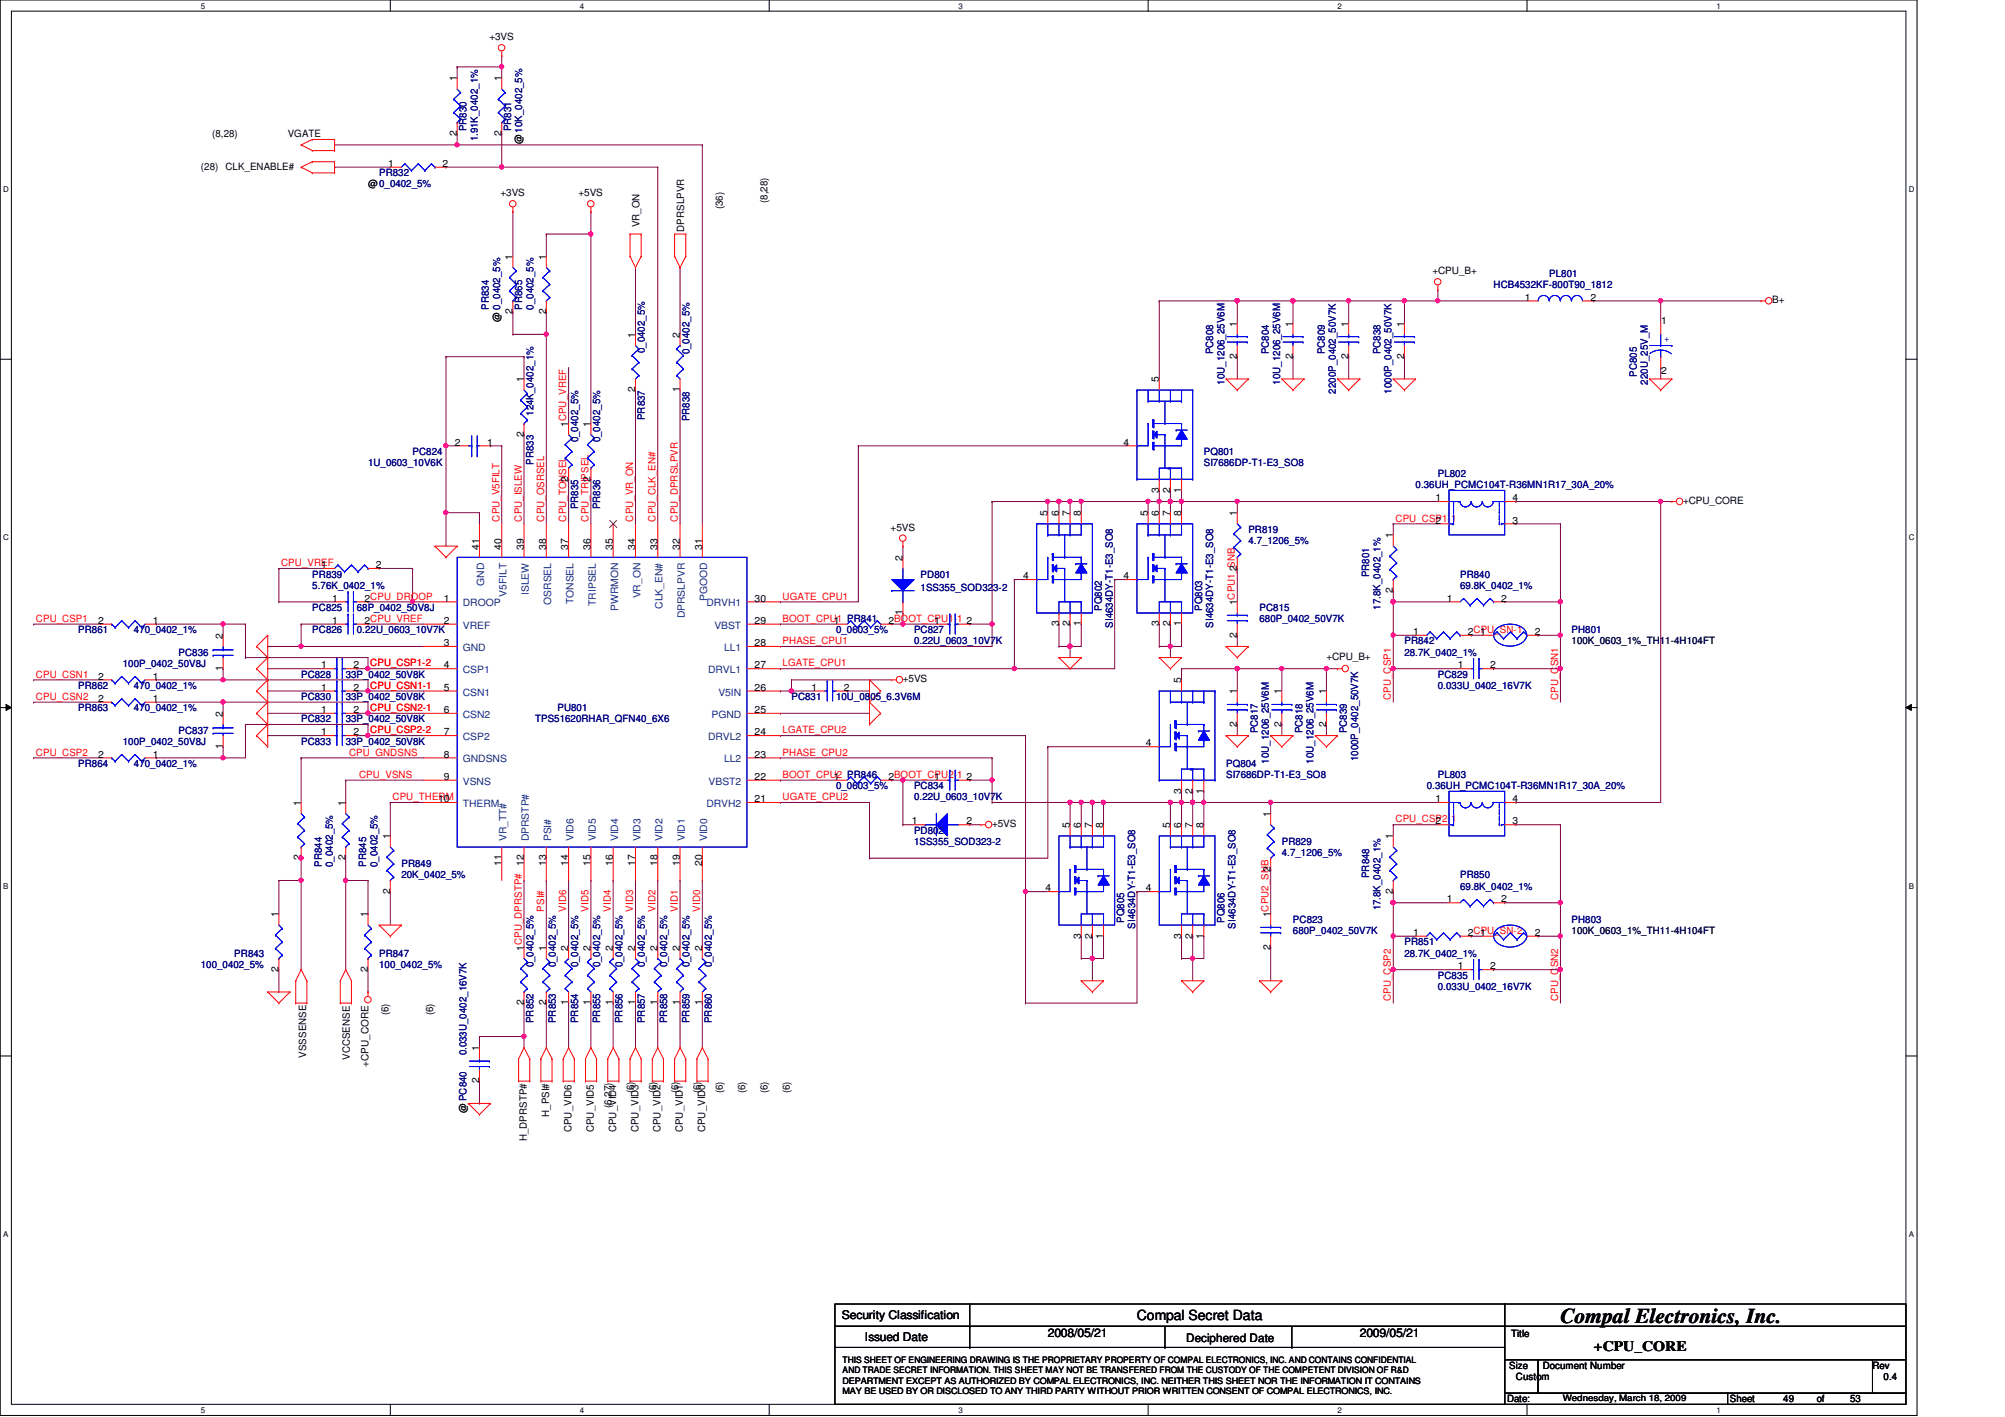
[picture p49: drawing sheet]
<svg xmlns="http://www.w3.org/2000/svg" width="297mm" height="210mm" viewBox="0 0 297 210" stroke-linecap="round" stroke-linejoin="round" font-family="sans-serif">
<defs><g id="words">
<text font-size="3.1" x="231.2" y="196">Compal Electronics, Inc.</text>
<g font-size="2.1">
<text x="168.4" y="195.6">Compal Secret Data</text>
<text x="236.1" y="200.1">+CPU_CORE</text>
</g>
<g font-size="1.8">
<text x="124.7" y="195.5">Security Classification</text>
<text x="128.1" y="198.6">Issued Date</text>
<text x="155.2" y="198.1">2008/05/21</text>
<text x="201.5" y="198.1">2009/05/21</text>
</g>
<text font-size="1.7" x="175.7" y="198.8">Deciphered Date</text>
<g font-size="1.5">
<text x="72.5" y="6">+3VS</text>
<text x="67.7" y="12.1" transform="rotate(-90 67.7 12.1)">1</text>
<text x="74.3" y="12.1" transform="rotate(-90 74.3 12.1)">1</text>
<text x="31.4" y="20.4">(8,28)</text>
<text x="42.6" y="20.4">VGATE</text>
<text x="67.7" y="20.2" transform="rotate(-90 67.7 20.2)">2</text>
<text x="74.3" y="20.2" transform="rotate(-90 74.3 20.2)">2</text>
<text x="77.4" y="21.3" transform="rotate(-90 77.4 21.3)">@10K_0402_5%</text>
<text x="29.8" y="25.1">(28)</text>
<text x="33.4" y="25.1">CLK_ENABLE#</text>
<text x="54.5" y="27.8">@0_0402_5%</text>
<text x="57.5" y="24.7">1</text>
<text x="65.6" y="24.7">2</text>
<text x="74.2" y="29.1">+3VS</text>
<text x="85.7" y="29.1">+5VS</text>
<text x="94.7" y="33.7" transform="rotate(-90 94.7 33.7)">VR_ON</text>
<text x="101.3" y="34.3" transform="rotate(-90 101.3 34.3)">DPRSLPVR</text>
<text x="107.1" y="31" transform="rotate(-90 107.1 31)">(36)</text>
<text x="113.7" y="30.1" transform="rotate(-90 113.7 30.1)">(8,28)</text>
<text x="75.9" y="38.5" transform="rotate(-90 75.9 38.5)">1</text>
<text x="80.9" y="38.5" transform="rotate(-90 80.9 38.5)">1</text>
<text x="212.2" y="40.6">+CPU_B+</text>
<text x="74.1" y="47.7" transform="rotate(-90 74.1 47.7)">@ 0_0402_5%</text>
<text x="75.9" y="46.6" transform="rotate(-90 75.9 46.6)">2</text>
<text x="80.9" y="46.6" transform="rotate(-90 80.9 46.6)">2</text>
<text x="225.9" y="44.5">1</text>
<text x="235.6" y="44.5">2</text>
<text x="262.5" y="45">B+</text>
<text x="94.1" y="50" transform="rotate(-90 94.1 50)">1</text>
<text x="100.7" y="50" transform="rotate(-90 100.7 50)">2</text>
<text x="183.3" y="53.2" transform="rotate(-90 183.3 53.2)">2</text>
<text x="183.3" y="48.4" transform="rotate(-90 183.3 48.4)">1</text>
<text x="191.5" y="53.2" transform="rotate(-90 191.5 53.2)">2</text>
<text x="191.5" y="48.4" transform="rotate(-90 191.5 48.4)">1</text>
<text x="199.8" y="53.2" transform="rotate(-90 199.8 53.2)">2</text>
<text x="199.8" y="48.4" transform="rotate(-90 199.8 48.4)">1</text>
<text x="208" y="53.2" transform="rotate(-90 208 53.2)">2</text>
<text x="208" y="48.4" transform="rotate(-90 208 48.4)">1</text>
<text x="246.1" y="48">1</text>
<text x="77.6" y="56.6" transform="rotate(-90 77.6 56.6)">1</text>
<text x="94.1" y="58.1" transform="rotate(-90 94.1 58.1)">2</text>
<text x="100.7" y="58.1" transform="rotate(-90 100.7 58.1)">1</text>
<text x="171.7" y="56.6" transform="rotate(-90 171.7 56.6)">5</text>
<text x="246.1" y="55.3">2</text>
<text x="67.4" y="66">2</text>
<text x="72.2" y="66">1</text>
<text x="77.6" y="64.7" transform="rotate(-90 77.6 64.7)">2</text>
<text x="84.2" y="63.2" transform="rotate(-90 84.2 63.2)">1CPU_VREF</text>
<text x="87.5" y="63.2" transform="rotate(-90 87.5 63.2)">1</text>
<text x="166.5" y="66">4</text>
<text x="84.2" y="71.3" transform="rotate(-90 84.2 71.3)">2</text>
<text x="87.5" y="71.3" transform="rotate(-90 87.5 71.3)">2</text>
<text x="155.2" y="76.5" transform="rotate(-90 155.2 76.5)">5</text>
<text x="156.8" y="76.5" transform="rotate(-90 156.8 76.5)">6</text>
<text x="158.5" y="76.5" transform="rotate(-90 158.5 76.5)">7</text>
<text x="160.1" y="76.5" transform="rotate(-90 160.1 76.5)">8</text>
<text x="170" y="76.5" transform="rotate(-90 170 76.5)">5</text>
<text x="171.7" y="76.5" transform="rotate(-90 171.7 76.5)">6</text>
<text x="171.7" y="73" transform="rotate(-90 171.7 73)">3</text>
<text x="173.4" y="76.5" transform="rotate(-90 173.4 76.5)">7</text>
<text x="173.4" y="73" transform="rotate(-90 173.4 73)">2</text>
<text x="175" y="76.5" transform="rotate(-90 175 76.5)">8</text>
<text x="175" y="73" transform="rotate(-90 175 73)">1</text>
<text x="183.3" y="76.5" transform="rotate(-90 183.3 76.5)">1</text>
<text x="212.7" y="74.3">1</text>
<text x="212.7" y="77.6">2</text>
<text x="224.1" y="77.6">3</text>
<text x="224.1" y="74.3">4</text>
<text x="249.3" y="74.7">+CPU_CORE</text>
<text x="71" y="81.4" transform="rotate(-90 71 81.4)">41</text>
<text x="74.3" y="81.4" transform="rotate(-90 74.3 81.4)">40</text>
<text x="77.6" y="81.4" transform="rotate(-90 77.6 81.4)">39</text>
<text x="80.9" y="81.4" transform="rotate(-90 80.9 81.4)">38</text>
<text x="84.2" y="81.4" transform="rotate(-90 84.2 81.4)">37</text>
<text x="87.5" y="81.4" transform="rotate(-90 87.5 81.4)">36</text>
<text x="90.8" y="81.4" transform="rotate(-90 90.8 81.4)">35</text>
<text x="94.1" y="81.4" transform="rotate(-90 94.1 81.4)">34</text>
<text x="97.4" y="81.4" transform="rotate(-90 97.4 81.4)">33</text>
<text x="100.7" y="81.4" transform="rotate(-90 100.7 81.4)">32</text>
<text x="104" y="81.4" transform="rotate(-90 104 81.4)">31</text>
<text x="131.9" y="78.6">+5VS</text>
<text x="133.7" y="83.1" transform="rotate(-90 133.7 83.1)">2</text>
<text x="206.4" y="79.8" transform="rotate(-90 206.4 79.8)">1</text>
<text x="47.6" y="84.2">1</text>
<text x="49.2" y="89.1">1</text>
<text x="54" y="89.1">2CPU_DROOP</text>
<text x="55.7" y="84.2">2</text>
<text x="65.7" y="89.1">1</text>
<text x="111.8" y="89.1">30</text>
<text x="151.6" y="85.8">4</text>
<text x="166.5" y="85.8">4</text>
<text x="183.3" y="89.7" transform="rotate(-90 183.3 89.7)">1CPU1_SNB</text>
<text x="183.3" y="84.5" transform="rotate(-90 183.3 84.5)">2</text>
<text x="206.4" y="87.8" transform="rotate(-90 206.4 87.8)">2</text>
<text x="214.3" y="89.1">1</text>
<text x="222.4" y="89.1">2</text>
<text x="14.6" y="92.4">2</text>
<text x="22.6" y="92.4">1</text>
<text x="33" y="94.6" transform="rotate(-90 33 94.6)">2</text>
<text x="49.2" y="92.4">1</text>
<text x="54" y="92.4">2CPU_VREF</text>
<text x="65.7" y="92.4">2</text>
<text x="65.7" y="95.7">3</text>
<text x="111.8" y="95.7">28</text>
<text x="111.8" y="92.4">29</text>
<text x="123.5" y="92.4">1</text>
<text x="131.6" y="92.4">2BOOT_CPU1-1</text>
<text x="133.7" y="91.1" transform="rotate(-90 133.7 91.1)">1</text>
<text x="138.4" y="92.4">1</text>
<text x="143.2" y="92.4">2</text>
<text x="156.8" y="92.8" transform="rotate(-90 156.8 92.8)">3</text>
<text x="158.5" y="92.8" transform="rotate(-90 158.5 92.8)">2</text>
<text x="160.1" y="92.8" transform="rotate(-90 160.1 92.8)">1</text>
<text x="171.7" y="92.8" transform="rotate(-90 171.7 92.8)">3</text>
<text x="173.4" y="92.8" transform="rotate(-90 173.4 92.8)">2</text>
<text x="175" y="92.8" transform="rotate(-90 175 92.8)">1</text>
<text x="183.3" y="94.4" transform="rotate(-90 183.3 94.4)">2</text>
<text x="209.4" y="94.1">1</text>
<text x="217.5" y="94.1">2CPU_SN-1</text>
<text x="219.3" y="94.1">1</text>
<text x="227.4" y="94.1">2</text>
<text x="14.6" y="100.7">2</text>
<text x="22.6" y="100.7">1</text>
<text x="33" y="99.4" transform="rotate(-90 33 99.4)">1</text>
<text x="47.6" y="99">1</text>
<text x="52.4" y="99">2</text>
<text x="65.7" y="99">4</text>
<text x="111.8" y="99">27</text>
<text x="133.8" y="101.1">+5VS</text>
<text x="175" y="101.2" transform="rotate(-90 175 101.2)">5</text>
<text x="196.5" y="97.8">+CPU_B+</text>
<text x="216" y="99">1</text>
<text x="220.8" y="99">2</text>
<text x="14.6" y="104">2</text>
<text x="22.6" y="104">1</text>
<text x="33" y="106.2" transform="rotate(-90 33 106.2)">2</text>
<text x="47.6" y="105.6">1</text>
<text x="47.6" y="102.3">1</text>
<text x="52.4" y="105.6">2</text>
<text x="52.4" y="102.3">2</text>
<text x="65.7" y="102.3">5</text>
<text x="65.7" y="105.6">6</text>
<text x="111.8" y="105.6">25</text>
<text x="111.8" y="102.3">26</text>
<text x="120.2" y="102.3">1</text>
<text x="125" y="102.3">2</text>
<text x="183.3" y="107.7" transform="rotate(-90 183.3 107.7)">2</text>
<text x="183.3" y="102.9" transform="rotate(-90 183.3 102.9)">1</text>
<text x="189.9" y="107.7" transform="rotate(-90 189.9 107.7)">2</text>
<text x="189.9" y="102.9" transform="rotate(-90 189.9 102.9)">1</text>
<text x="196.5" y="107.7" transform="rotate(-90 196.5 107.7)">2</text>
<text x="196.5" y="102.9" transform="rotate(-90 196.5 102.9)">1</text>
<text x="14.6" y="112.2">2</text>
<text x="22.6" y="112.2">1</text>
<text x="33" y="111" transform="rotate(-90 33 111)">1</text>
<text x="47.6" y="108.9">1</text>
<text x="52.4" y="108.9">2</text>
<text x="65.7" y="108.9">7</text>
<text x="65.7" y="112.2">8</text>
<text x="111.8" y="112.2">23</text>
<text x="111.8" y="108.9">24</text>
<text x="169.8" y="110.6">4</text>
<text x="44.6" y="119.4" transform="rotate(-90 44.6 119.4)">1</text>
<text x="51.2" y="119.4" transform="rotate(-90 51.2 119.4)">1</text>
<text x="64.9" y="118.8">10</text>
<text x="65.7" y="115.5">9</text>
<text x="111.8" y="118.8">21</text>
<text x="111.8" y="115.5">22</text>
<text x="123.5" y="115.5">1</text>
<text x="131.6" y="115.5">2BOOT_CPU2-1</text>
<text x="138.4" y="115.5">1</text>
<text x="143.2" y="115.5">2</text>
<text x="175" y="117.6" transform="rotate(-90 175 117.6)">3</text>
<text x="176.7" y="117.6" transform="rotate(-90 176.7 117.6)">2</text>
<text x="178.3" y="117.6" transform="rotate(-90 178.3 117.6)">1</text>
<text x="212.7" y="118.8">1</text>
<text x="224.1" y="118.8">4</text>
<text x="57.8" y="124.3" transform="rotate(-90 57.8 124.3)">1</text>
<text x="135.1" y="122.1">1</text>
<text x="143.2" y="122.1">2</text>
<text x="147" y="122.6">+5VS</text>
<text x="158.5" y="122.7" transform="rotate(-90 158.5 122.7)">5</text>
<text x="160.1" y="122.7" transform="rotate(-90 160.1 122.7)">6</text>
<text x="161.8" y="122.7" transform="rotate(-90 161.8 122.7)">7</text>
<text x="163.4" y="122.7" transform="rotate(-90 163.4 122.7)">8</text>
<text x="173.4" y="122.7" transform="rotate(-90 173.4 122.7)">5</text>
<text x="175" y="122.7" transform="rotate(-90 175 122.7)">6</text>
<text x="176.7" y="122.7" transform="rotate(-90 176.7 122.7)">7</text>
<text x="178.3" y="122.7" transform="rotate(-90 178.3 122.7)">8</text>
<text x="188.2" y="121" transform="rotate(-90 188.2 121)">1</text>
<text x="206.4" y="124.3" transform="rotate(-90 206.4 124.3)">1</text>
<text x="212.7" y="122.1">2</text>
<text x="224.1" y="122.1">3</text>
<text x="44.6" y="127.5" transform="rotate(-90 44.6 127.5)">2</text>
<text x="51.2" y="127.5" transform="rotate(-90 51.2 127.5)">2</text>
<text x="74.3" y="128.3" transform="rotate(-90 74.3 128.3)">11</text>
<text x="77.6" y="128.3" transform="rotate(-90 77.6 128.3)">12</text>
<text x="80.9" y="128.3" transform="rotate(-90 80.9 128.3)">13</text>
<text x="84.2" y="128.3" transform="rotate(-90 84.2 128.3)">14</text>
<text x="87.5" y="128.3" transform="rotate(-90 87.5 128.3)">15</text>
<text x="90.8" y="128.3" transform="rotate(-90 90.8 128.3)">16</text>
<text x="94.1" y="128.3" transform="rotate(-90 94.1 128.3)">17</text>
<text x="97.4" y="128.3" transform="rotate(-90 97.4 128.3)">18</text>
<text x="100.7" y="128.3" transform="rotate(-90 100.7 128.3)">19</text>
<text x="104" y="128.3" transform="rotate(-90 104 128.3)">20</text>
<text x="188.2" y="129.1" transform="rotate(-90 188.2 129.1)">2</text>
<text x="41.3" y="135.9" transform="rotate(-90 41.3 135.9)">1</text>
<text x="54.5" y="135.9" transform="rotate(-90 54.5 135.9)">1</text>
<text x="57.8" y="132.4" transform="rotate(-90 57.8 132.4)">2</text>
<text x="154.9" y="132">4</text>
<text x="169.8" y="132">4</text>
<text x="188.2" y="135.9" transform="rotate(-90 188.2 135.9)">1CPU2_SNB</text>
<text x="206.4" y="132.4" transform="rotate(-90 206.4 132.4)">2</text>
<text x="214.3" y="133.7">1</text>
<text x="222.4" y="133.7">2</text>
<text x="41.3" y="144" transform="rotate(-90 41.3 144)">2</text>
<text x="54.5" y="144" transform="rotate(-90 54.5 144)">2</text>
<text x="77.6" y="140.8" transform="rotate(-90 77.6 140.8)">1CPU_DPRSTP#</text>
<text x="80.9" y="140.8" transform="rotate(-90 80.9 140.8)">1</text>
<text x="84.2" y="140.8" transform="rotate(-90 84.2 140.8)">2</text>
<text x="87.5" y="140.8" transform="rotate(-90 87.5 140.8)">2</text>
<text x="90.8" y="140.8" transform="rotate(-90 90.8 140.8)">2</text>
<text x="94.1" y="140.8" transform="rotate(-90 94.1 140.8)">2</text>
<text x="97.4" y="140.8" transform="rotate(-90 97.4 140.8)">2</text>
<text x="100.7" y="140.8" transform="rotate(-90 100.7 140.8)">2</text>
<text x="104" y="140.8" transform="rotate(-90 104 140.8)">2</text>
<text x="160.1" y="139" transform="rotate(-90 160.1 139)">3</text>
<text x="161.8" y="139" transform="rotate(-90 161.8 139)">2</text>
<text x="163.4" y="139" transform="rotate(-90 163.4 139)">1</text>
<text x="175" y="139" transform="rotate(-90 175 139)">3</text>
<text x="176.7" y="139" transform="rotate(-90 176.7 139)">2</text>
<text x="178.3" y="139" transform="rotate(-90 178.3 139)">1</text>
<text x="188.2" y="140.7" transform="rotate(-90 188.2 140.7)">2</text>
<text x="209.4" y="138.6">1</text>
<text x="216" y="143.6">1</text>
<text x="217.5" y="138.6">2CPU_SN-2</text>
<text x="219.3" y="138.6">1</text>
<text x="220.8" y="143.6">2</text>
<text x="227.4" y="138.6">2</text>
<text x="77.6" y="148.9" transform="rotate(-90 77.6 148.9)">2</text>
<text x="80.9" y="148.9" transform="rotate(-90 80.9 148.9)">2</text>
<text x="84.2" y="148.9" transform="rotate(-90 84.2 148.9)">1</text>
<text x="87.5" y="148.9" transform="rotate(-90 87.5 148.9)">1</text>
<text x="90.8" y="148.9" transform="rotate(-90 90.8 148.9)">1</text>
<text x="94.1" y="148.9" transform="rotate(-90 94.1 148.9)">1</text>
<text x="97.4" y="148.9" transform="rotate(-90 97.4 148.9)">1</text>
<text x="100.7" y="148.9" transform="rotate(-90 100.7 148.9)">1</text>
<text x="104" y="148.9" transform="rotate(-90 104 148.9)">1</text>
<text x="57.6" y="150.4" transform="rotate(-90 57.6 150.4)">(6)</text>
<text x="64.2" y="150.4" transform="rotate(-90 64.2 150.4)">(6)</text>
<text x="71" y="155.7" transform="rotate(-90 71 155.7)">1</text>
<text x="45.3" y="156.7" transform="rotate(-90 45.3 156.7)">VSSSENSE</text>
<text x="51.8" y="157" transform="rotate(-90 51.8 157)">VCCSENSE</text>
<text x="54.6" y="158" transform="rotate(-90 54.6 158)">+CPU_CORE</text>
<text x="71" y="160.5" transform="rotate(-90 71 160.5)">2</text>
<text x="93.9" y="162" transform="rotate(-90 93.9 162)">(6)</text>
<text x="97.2" y="162" transform="rotate(-90 97.2 162)">(6)</text>
<text x="100.5" y="162" transform="rotate(-90 100.5 162)">(6)</text>
<text x="103.8" y="162" transform="rotate(-90 103.8 162)">(6)</text>
<text x="107.1" y="162" transform="rotate(-90 107.1 162)">(6)</text>
<text x="110.4" y="162" transform="rotate(-90 110.4 162)">(6)</text>
<text x="113.7" y="162" transform="rotate(-90 113.7 162)">(6)</text>
<text x="117" y="162" transform="rotate(-90 117 162)">(6)</text>
<text x="69.1" y="164.9" transform="rotate(-90 69.1 164.9)">@ PC840</text>
<text x="81.4" y="165.4" transform="rotate(-90 81.4 165.4)">H_PSI#</text>
<text x="84.7" y="167.7" transform="rotate(-90 84.7 167.7)">CPU_VID6</text>
<text x="88" y="167.7" transform="rotate(-90 88 167.7)">CPU_VID5</text>
<text x="90.6" y="164.1" transform="rotate(-90 90.6 164.1)">(6,27)</text>
<text x="91.3" y="167.7" transform="rotate(-90 91.3 167.7)">CPU_VID4</text>
<text x="94.6" y="167.7" transform="rotate(-90 94.6 167.7)">CPU_VID3</text>
<text x="97.9" y="167.7" transform="rotate(-90 97.9 167.7)">CPU_VID2</text>
<text x="101.2" y="167.7" transform="rotate(-90 101.2 167.7)">CPU_VID1</text>
<text x="104.5" y="167.7" transform="rotate(-90 104.5 167.7)">CPU_VID0</text>
<text x="78.1" y="169.1" transform="rotate(-90 78.1 169.1)">H_DPRSTP#</text>
<text x="223.9" y="198">Title</text>
<text x="223.6" y="202.8">Size</text>
<text x="228.6" y="202.8">Document Number</text>
<text x="277.4" y="202.8">Rev</text>
<text x="223.3" y="207.7">Date:</text>
<text x="224.6" y="204.4">Custom</text>
<text x="256.3" y="207.7">Sheet</text>
<text x="264.2" y="207.7">49</text>
<text x="269.2" y="207.7">of</text>
<text x="274.1" y="207.7">53</text>
<text x="279.1" y="204.4">0.4</text>
</g>
<g font-size="1.5" fill="#000080">
<text x="69.1" y="19.5" transform="rotate(-90 69.1 19.5)">PR830</text>
<text x="70.8" y="21" transform="rotate(-90 70.8 21)">1.91K_0402_1%</text>
<text x="75.7" y="19.5" transform="rotate(-90 75.7 19.5)">PR831</text>
<text x="56.2" y="26.1">PR832</text>
<text x="229.5" y="41">PL801</text>
<text x="72.4" y="45.9" transform="rotate(-90 72.4 45.9)">PR834</text>
<text x="77.4" y="45.9" transform="rotate(-90 77.4 45.9)">PR865</text>
<text x="79" y="45.9" transform="rotate(-90 79 45.9)">0_0402_5%</text>
<text x="221.3" y="42.6">HCB4532KF-800T90_1812</text>
<text x="95.5" y="52.3" transform="rotate(-90 95.5 52.3)">0_0402_5%</text>
<text x="102.1" y="52.5" transform="rotate(-90 102.1 52.5)">0_0402_5%</text>
<text x="179.7" y="52.5" transform="rotate(-90 179.7 52.5)">PC808</text>
<text x="188" y="52.5" transform="rotate(-90 188 52.5)">PC804</text>
<text x="196.3" y="52.5" transform="rotate(-90 196.3 52.5)">PC809</text>
<text x="204.5" y="52.5" transform="rotate(-90 204.5 52.5)">PC838</text>
<text x="181.4" y="57" transform="rotate(-90 181.4 57)">10U_1206_25V6M</text>
<text x="189.6" y="57" transform="rotate(-90 189.6 57)">10U_1206_25V6M</text>
<text x="197.9" y="58.3" transform="rotate(-90 197.9 58.3)">2200P_0402_50V7K</text>
<text x="206.2" y="58.3" transform="rotate(-90 206.2 58.3)">1000P_0402_50V7K</text>
<text x="242.5" y="55.8" transform="rotate(-90 242.5 55.8)">PC805</text>
<text x="244.1" y="57" transform="rotate(-90 244.1 57)">220U_25V_M</text>
<text x="79" y="61.6" transform="rotate(-90 79 61.6)">124K_0402_1%</text>
<text x="85.6" y="65.5" transform="rotate(-90 85.6 65.5)">0_0402_5%</text>
<text x="88.9" y="65.5" transform="rotate(-90 88.9 65.5)">0_0402_5%</text>
<text x="95.5" y="62.2" transform="rotate(-90 95.5 62.2)">PR837</text>
<text x="102.1" y="62.4" transform="rotate(-90 102.1 62.4)">PR838</text>
<text x="54.5" y="69">1U_0603_10V6K</text>
<text x="61.1" y="67.4">PC824</text>
<text x="79" y="68.8" transform="rotate(-90 79 68.8)">PR833</text>
<text x="178.3" y="67.4">PQ801</text>
<text x="178.3" y="69">SI7686DP-T1-E3_SO8</text>
<text x="213" y="70.7">PL802</text>
<text x="85.6" y="75.4" transform="rotate(-90 85.6 75.4)">PR835</text>
<text x="88.9" y="75.4" transform="rotate(-90 88.9 75.4)">PR836</text>
<text x="209.7" y="72.3">0.36UH_PCMC104T-R36MN1R17_30A_20%</text>
<text x="185" y="79">PR819</text>
<text x="185" y="80.6">4.7_1206_5%</text>
<text x="46.3" y="85.6">PR839</text>
<text x="46.3" y="87.2">5.76K_0402_1%</text>
<text x="136.4" y="85.6">PD801</text>
<text x="136.4" y="87.5">1SS355_SOD323-2</text>
<text x="202.9" y="85.5" transform="rotate(-90 202.9 85.5)">PR801</text>
<text x="216.3" y="85.6">PR840</text>
<text x="216.3" y="87.2">69.8K_0402_1%</text>
<text x="11.6" y="93.8">PR861</text>
<text x="19.9" y="93.8">470_0402_1%</text>
<text x="46.3" y="93.8">PC826</text>
<text x="46.3" y="90.5">PC825</text>
<text x="52.9" y="93.8">0.22U_0603_10V7K</text>
<text x="52.9" y="90.5">68P_0402_50V8J</text>
<text x="123.9" y="93.8">0_0603_5%</text>
<text x="135.4" y="93.8">PC827</text>
<text x="135.4" y="95.5">0.22U_0603_10V7K</text>
<text x="163.2" y="90.5" transform="rotate(-90 163.2 90.5)">PQ802</text>
<text x="164.9" y="93" transform="rotate(-90 164.9 93)">SI4634DY-T1-E3_SO8</text>
<text x="178.1" y="90.5" transform="rotate(-90 178.1 90.5)">PQ803</text>
<text x="179.7" y="93" transform="rotate(-90 179.7 93)">SI4634DY-T1-E3_SO8</text>
<text x="186.6" y="90.5">PC815</text>
<text x="186.6" y="92.2">680P_0402_50V7K</text>
<text x="204.5" y="90.3" transform="rotate(-90 204.5 90.3)">17.8K_0402_1%</text>
<text x="208.1" y="95.5">PR842</text>
<text x="232.8" y="93.8">PH801</text>
<text x="18.2" y="98.8">100P_0402_50V8J</text>
<text x="26.5" y="97.1">PC836</text>
<text x="44.6" y="100.4">PC828</text>
<text x="51.2" y="100.4">33P_0402_50V8K</text>
<text x="208.1" y="97.1">28.7K_0402_1%</text>
<text x="213" y="100.4">PC829</text>
<text x="11.6" y="105.4">PR863</text>
<text x="11.6" y="102.1">PR862</text>
<text x="19.9" y="105.4">470_0402_1%</text>
<text x="19.9" y="102.1">470_0402_1%</text>
<text x="44.6" y="107">PC832</text>
<text x="44.6" y="103.7">PC830</text>
<text x="51.2" y="107">33P_0402_50V8K</text>
<text x="51.2" y="103.7">33P_0402_50V8K</text>
<text x="79.3" y="107">TPS51620RHAR_QFN40_6X6</text>
<text x="82.6" y="105.4">PU801</text>
<text x="117.3" y="103.7">PC831</text>
<text x="123.9" y="103.7">10U_0805_6.3V6M</text>
<text x="213" y="102.1">0.033U_0402_16V7K</text>
<text x="11.6" y="113.6">PR864</text>
<text x="18.2" y="110.3">100P_0402_50V8J</text>
<text x="19.9" y="113.6">470_0402_1%</text>
<text x="26.5" y="108.7">PC837</text>
<text x="44.6" y="110.3">PC833</text>
<text x="51.2" y="110.3">33P_0402_50V8K</text>
<text x="181.6" y="113.6">PQ804</text>
<text x="186.3" y="108.6" transform="rotate(-90 186.3 108.6)">PC817</text>
<text x="188" y="113.1" transform="rotate(-90 188 113.1)">10U_1206_25V6M</text>
<text x="193" y="108.6" transform="rotate(-90 193 108.6)">PC818</text>
<text x="194.6" y="113.1" transform="rotate(-90 194.6 113.1)">10U_1206_25V6M</text>
<text x="199.6" y="108.6" transform="rotate(-90 199.6 108.6)">PC839</text>
<text x="201.2" y="112.8" transform="rotate(-90 201.2 112.8)">1000P_0402_50V7K</text>
<text x="123.9" y="116.9">0_0603_5%</text>
<text x="135.4" y="116.9">PC834</text>
<text x="135.4" y="118.6">0.22U_0603_10V7K</text>
<text x="181.6" y="115.3">SI7686DP-T1-E3_SO8</text>
<text x="211.4" y="116.9">0.36UH_PCMC104T-R36MN1R17_30A_20%</text>
<text x="213" y="115.3">PL803</text>
<text x="135.4" y="123.5">PD802</text>
<text x="135.4" y="125.2">1SS355_SOD323-2</text>
<text x="189.9" y="125.2">PR829</text>
<text x="47.7" y="128.4" transform="rotate(-90 47.7 128.4)">PR844</text>
<text x="49.3" y="128.4" transform="rotate(-90 49.3 128.4)">0_0402_5%</text>
<text x="54.3" y="128.4" transform="rotate(-90 54.3 128.4)">PR845</text>
<text x="55.9" y="128.4" transform="rotate(-90 55.9 128.4)">0_0402_5%</text>
<text x="59.5" y="128.5">PR849</text>
<text x="59.5" y="130.1">20K_0402_5%</text>
<text x="189.9" y="126.8">4.7_1206_5%</text>
<text x="202.9" y="130.1" transform="rotate(-90 202.9 130.1)">PR848</text>
<text x="216.3" y="130.1">PR850</text>
<text x="216.3" y="131.8">69.8K_0402_1%</text>
<text x="166.5" y="136.7" transform="rotate(-90 166.5 136.7)">PQ805</text>
<text x="168.2" y="137.5" transform="rotate(-90 168.2 137.5)">SI4634DY-T1-E3_SO8</text>
<text x="181.4" y="136.7" transform="rotate(-90 181.4 136.7)">PQ806</text>
<text x="183" y="137.5" transform="rotate(-90 183 137.5)">SI4634DY-T1-E3_SO8</text>
<text x="191.6" y="136.7">PC823</text>
<text x="204.5" y="134.9" transform="rotate(-90 204.5 134.9)">17.8K_0402_1%</text>
<text x="232.8" y="136.7">PH803</text>
<text x="29.8" y="143.3">100_0402_5%</text>
<text x="34.7" y="141.7">PR843</text>
<text x="56.2" y="141.7">PR847</text>
<text x="56.2" y="143.3">100_0402_5%</text>
<text x="79" y="143.3" transform="rotate(-90 79 143.3)">0_0402_5%</text>
<text x="82.3" y="143.3" transform="rotate(-90 82.3 143.3)">0_0402_5%</text>
<text x="85.6" y="143.3" transform="rotate(-90 85.6 143.3)">0_0402_5%</text>
<text x="88.9" y="143.3" transform="rotate(-90 88.9 143.3)">0_0402_5%</text>
<text x="92.2" y="143.3" transform="rotate(-90 92.2 143.3)">0_0402_5%</text>
<text x="95.5" y="143.3" transform="rotate(-90 95.5 143.3)">0_0402_5%</text>
<text x="98.8" y="143.3" transform="rotate(-90 98.8 143.3)">0_0402_5%</text>
<text x="102.1" y="143.3" transform="rotate(-90 102.1 143.3)">0_0402_5%</text>
<text x="105.4" y="143.3" transform="rotate(-90 105.4 143.3)">0_0402_5%</text>
<text x="191.6" y="138.4">680P_0402_50V7K</text>
<text x="208.1" y="140">PR851</text>
<text x="208.1" y="141.7">28.7K_0402_1%</text>
<text x="213" y="145">PC835</text>
<text x="213" y="146.6">0.033U_0402_16V7K</text>
<text x="79" y="151.6" transform="rotate(-90 79 151.6)">PR852</text>
<text x="82.3" y="151.6" transform="rotate(-90 82.3 151.6)">PR853</text>
<text x="85.6" y="151.6" transform="rotate(-90 85.6 151.6)">PR854</text>
<text x="88.9" y="151.6" transform="rotate(-90 88.9 151.6)">PR855</text>
<text x="92.2" y="151.6" transform="rotate(-90 92.2 151.6)">PR856</text>
<text x="95.5" y="151.6" transform="rotate(-90 95.5 151.6)">PR857</text>
<text x="98.8" y="151.6" transform="rotate(-90 98.8 151.6)">PR858</text>
<text x="102.1" y="151.6" transform="rotate(-90 102.1 151.6)">PR859</text>
<text x="105.4" y="151.6" transform="rotate(-90 105.4 151.6)">PR860</text>
<text x="69.1" y="156.3" transform="rotate(-90 69.1 156.3)">0.033U_0402_16V7K</text>
</g>
<text font-size="1.5" fill="#00f" x="246.5" y="50.6">+</text>
<g font-size="1.5" fill="#f00">
<text x="74" y="77.3" transform="rotate(-90 74 77.3)">CPU_V5FILT</text>
<text x="77.3" y="77.3" transform="rotate(-90 77.3 77.3)">CPU_ISLEW</text>
<text x="80.6" y="77.3" transform="rotate(-90 80.6 77.3)">CPU_OSRSEL</text>
<text x="83.9" y="77.3" transform="rotate(-90 83.9 77.3)">CPU_TONSEL</text>
<text x="87.2" y="77.3" transform="rotate(-90 87.2 77.3)">CPU_TRIPSEL</text>
<text x="93.8" y="77.3" transform="rotate(-90 93.8 77.3)">CPU_VR_ON</text>
<text x="97.1" y="77.3" transform="rotate(-90 97.1 77.3)">CPU_CLK_EN#</text>
<text x="100.4" y="77.3" transform="rotate(-90 100.4 77.3)">CPU_DPRSLPVR</text>
<text x="206.8" y="77.3">CPU_CSP1-1</text>
<text x="41.7" y="83.9">CPU_VREF</text>
<text x="115.9" y="88.8">UGATE_CPU1</text>
<text x="5.3" y="92.1">CPU_CSP1</text>
<text x="115.9" y="95.4">PHASE_CPU1</text>
<text x="115.9" y="92.1">BOOT_CPU1 PR841</text>
<text x="5.3" y="100.4">CPU_CSN1</text>
<text x="54.9" y="98.7">CPU_CSP1-2</text>
<text x="115.9" y="98.7">LGATE_CPU1</text>
<text x="5.3" y="103.7">CPU_CSN2</text>
<text x="54.9" y="102">CPU_CSN1-1</text>
<text x="54.9" y="105.3">CPU_CSN2-1</text>
<text x="206.1" y="103.7" transform="rotate(-90 206.1 103.7)">CPU_CSP1</text>
<text x="230.8" y="103.7" transform="rotate(-90 230.8 103.7)">CPU_CSN1</text>
<text x="5.3" y="111.9">CPU_CSP2</text>
<text x="51.7" y="111.9">CPU_GNDSNS</text>
<text x="54.9" y="108.6">CPU_CSP2-2</text>
<text x="115.9" y="111.9">PHASE_CPU2</text>
<text x="115.9" y="108.6">LGATE_CPU2</text>
<text x="53.2" y="115.2">CPU_VSNS</text>
<text x="58.2" y="118.5">CPU_THERM</text>
<text x="115.9" y="115.2">BOOT_CPU2 PR846</text>
<text x="115.9" y="118.5">UGATE_CPU2</text>
<text x="206.8" y="121.8">CPU_CSP2-1</text>
<text x="80.6" y="135" transform="rotate(-90 80.6 135)">PSI#</text>
<text x="83.9" y="135" transform="rotate(-90 83.9 135)">VID6</text>
<text x="87.2" y="135" transform="rotate(-90 87.2 135)">VID5</text>
<text x="90.5" y="135" transform="rotate(-90 90.5 135)">VID4</text>
<text x="93.8" y="135" transform="rotate(-90 93.8 135)">VID3</text>
<text x="97.1" y="135" transform="rotate(-90 97.1 135)">VID2</text>
<text x="100.4" y="135" transform="rotate(-90 100.4 135)">VID1</text>
<text x="103.7" y="135" transform="rotate(-90 103.7 135)">VID0</text>
<text x="206.1" y="148.3" transform="rotate(-90 206.1 148.3)">CPU_CSP2</text>
<text x="230.8" y="148.3" transform="rotate(-90 230.8 148.3)">CPU_CSN2</text>
</g>
<g font-size="1.5" fill="#004080">
<text x="68.6" y="89.8">DROOP</text>
<text x="71.8" y="86.8" transform="rotate(-90 71.8 86.8)">GND</text>
<text x="75.1" y="88.4" transform="rotate(-90 75.1 88.4)">V5FILT</text>
<text x="78.4" y="88.1" transform="rotate(-90 78.4 88.1)">ISLEW</text>
<text x="81.7" y="89.6" transform="rotate(-90 81.7 89.6)">OSRSEL</text>
<text x="85" y="89.5" transform="rotate(-90 85 89.5)">TONSEL</text>
<text x="88.3" y="89.7" transform="rotate(-90 88.3 89.7)">TRIPSEL</text>
<text x="94.9" y="88.6" transform="rotate(-90 94.9 88.6)">VR_ON</text>
<text x="104.6" y="89.8">DRVH1</text>
<text x="104.8" y="89.1" transform="rotate(-90 104.8 89.1)">PGOOD</text>
<text x="68.6" y="93.1">VREF</text>
<text x="91.6" y="90.5" transform="rotate(-90 91.6 90.5)">PWRMON</text>
<text x="98.2" y="90.2" transform="rotate(-90 98.2 90.2)">CLK_EN#</text>
<text x="101.5" y="91.6" transform="rotate(-90 101.5 91.6)">DPRSLPVR</text>
<text x="105.8" y="93.1">VBST</text>
<text x="68.6" y="96.4">GND</text>
<text x="68.6" y="99.7">CSP1</text>
<text x="104.9" y="99.7">DRVL1</text>
<text x="107.3" y="96.4">LL1</text>
<text x="68.6" y="103">CSN1</text>
<text x="68.6" y="106.3">CSN2</text>
<text x="105.4" y="106.3">PGND</text>
<text x="106.4" y="103">V5IN</text>
<text x="68.6" y="109.6">CSP2</text>
<text x="68.6" y="112.9">GNDSNS</text>
<text x="104.9" y="109.6">DRVL2</text>
<text x="107.3" y="112.9">LL2</text>
<text x="68.6" y="116.2">VSNS</text>
<text x="68.6" y="119.5">THERM</text>
<text x="104.6" y="119.5">DRVH2</text>
<text x="105" y="116.2">VBST2</text>
<text x="75.1" y="124.6" transform="rotate(-90 75.1 124.6)">VR_TT#</text>
<text x="78.4" y="124.6" transform="rotate(-90 78.4 124.6)">DPRSTP#</text>
<text x="81.7" y="124.6" transform="rotate(-90 81.7 124.6)">PSI#</text>
<text x="85" y="124.6" transform="rotate(-90 85 124.6)">VID6</text>
<text x="88.3" y="124.6" transform="rotate(-90 88.3 124.6)">VID5</text>
<text x="91.6" y="124.6" transform="rotate(-90 91.6 124.6)">VID4</text>
<text x="94.9" y="124.6" transform="rotate(-90 94.9 124.6)">VID3</text>
<text x="98.2" y="124.6" transform="rotate(-90 98.2 124.6)">VID2</text>
<text x="101.5" y="124.6" transform="rotate(-90 101.5 124.6)">VID1</text>
<text x="104.8" y="124.6" transform="rotate(-90 104.8 124.6)">VID0</text>
</g>
<g font-size="1.5" fill="#000040">
<text x="232.8" y="95.5">100K_0603_1%_TH11-4H104FT</text>
<text x="232.8" y="138.4">100K_0603_1%_TH11-4H104FT</text>
</g>
<g font-size="1.3">
<text x="124.8" y="201.9">THIS SHEET OF ENGINEERING DRAWING IS THE PROPRIETARY PROPERTY OF COMPAL ELECTRONICS, INC. AND CONTAINS CONFIDENTIAL</text>
<text x="124.8" y="203.5">AND TRADE SECRET INFORMATION. THIS SHEET MAY NOT BE TRANSFERED FROM THE CUSTODY OF THE COMPETENT DIVISION OF R&amp;D</text>
<text x="124.8" y="205">DEPARTMENT EXCEPT AS AUTHORIZED BY COMPAL ELECTRONICS, INC. NEITHER THIS SHEET NOR THE INFORMATION IT CONTAINS</text>
<text x="124.8" y="206.5">MAY BE USED BY OR DISCLOSED TO ANY THIRD PARTY WITHOUT PRIOR WRITTEN CONSENT OF COMPAL ELECTRONICS, INC.</text>
<text x="231.5" y="207.6">Wednesday, March 18, 2009</text>
</g>
<g font-size="1.2">
<text x="29.8" y="1.3">5</text>
<text x="85.9" y="1.3">4</text>
<text x="142" y="1.3">3</text>
<text x="198.2" y="1.3">2</text>
<text x="254.3" y="1.3">1</text>
<text x=".5" y="28.5">D</text>
<text x="282.8" y="28.5">D</text>
<text x=".5" y="80.1">C</text>
<text x="282.8" y="80.1">C</text>
<text x=".5" y="131.7">B</text>
<text x="282.8" y="131.7">B</text>
<text x=".5" y="183.3">A</text>
<text x="282.8" y="183.3">A</text>
<text x="29.8" y="209.3">5</text>
<text x="85.9" y="209.3">4</text>
<text x="142" y="209.3">3</text>
<text x="198.2" y="209.3">2</text>
<text x="254.3" y="209.3">1</text>
</g>
</g></defs>
<path d="M0 0h284v209.7h-284zM1.7 1.7h280.7v206.3h-280.7z" fill="none" stroke="#000" stroke-width=".15"/>
<g fill="#fff">
<path d="M29.8 .2h.5v1.3h-.5z"/>
<path d="M29.8 208.2h.5v1.3h-.5z"/>
</g>
<path d="M57.8 0v1.7M57.8 208v1.7" fill="none" stroke="#000" stroke-width=".15"/>
<g fill="#fff">
<path d="M85.9 .2h.6v1.3h-.6z"/>
<path d="M85.9 208.2h.6v1.3h-.6z"/>
</g>
<path d="M114 0v1.7M114 208v1.7" fill="none" stroke="#000" stroke-width=".15"/>
<g fill="#fff">
<path d="M142 .2h.6v1.3h-.6z"/>
<path d="M142 208.2h.6v1.3h-.6z"/>
</g>
<path d="M170.1 0v1.7M170.1 208v1.7" fill="none" stroke="#000" stroke-width=".15"/>
<g fill="#fff">
<path d="M198.2 .2h.6v1.3h-.6z"/>
<path d="M198.2 208.2h.6v1.3h-.6z"/>
</g>
<path d="M226.2 0v1.7M226.2 208v1.7" fill="none" stroke="#000" stroke-width=".15"/>
<g fill="#fff">
<path d="M254.3 .2h.6v1.3h-.6z"/>
<path d="M254.3 208.2h.6v1.3h-.6z"/>
<path d="M.5 27.4h.8v1.3h-.8z"/>
<path d="M282.8 27.4h.8v1.3h-.8z"/>
<path d="M.5 79h.8v1.3h-.8z"/>
<path d="M282.8 79h.8v1.3h-.8z"/>
</g>
<path d="M0 53.2h1.7M282.4 53.2h1.6" fill="none" stroke="#000" stroke-width=".15"/>
<g fill="#fff">
<path d="M.5 130.6h.7v1.3h-.7z"/>
<path d="M282.8 130.6h.7v1.3h-.7z"/>
</g>
<path d="M0 104.8h1.7M.9 104.4l.8 .4-.8 .4zM282.4 104.8l.8-.4v.8zM282.4 104.8h1.6" fill="none" stroke="#000" stroke-width=".15"/>
<path d="M.9 104.4l.8 .4-.8 .4zM282.4 104.8l.8-.4v.8z" fill="#000"/>
<g fill="#fff">
<path d="M.5 182.2h.7v1.3h-.7z"/>
<path d="M282.8 182.2h.7v1.3h-.7z"/>
</g>
<path d="M0 156.4h1.7M282.4 156.4h1.6" fill="none" stroke="#000" stroke-width=".15"/>
<path d="M231.2 138.7h.1M231.2 138.7v4.9" fill="none" stroke="#800040" stroke-width=".15"/>
<circle cx="231.2" cy="143.6" r=".32" fill="#f0f"/>
<circle cx="231.2" cy="143.6" r=".32" fill="none" stroke="#f0f" stroke-width=".15"/>
<circle cx="231.2" cy="138.7" r=".32" fill="#f0f"/>
<circle cx="231.2" cy="138.7" r=".32" fill="none" stroke="#f0f" stroke-width=".15"/>
<path d="M183.3 74.3h.1M183.3 74.3h29.7M155.2 110.6h.1M155.2 110.6h14.9" fill="none" stroke="#800040" stroke-width=".15"/>
<circle cx="183.3" cy="74.3" r=".32" fill="#f0f"/>
<circle cx="183.3" cy="74.3" r=".32" fill="none" stroke="#f0f" stroke-width=".15"/>
<path d="M188.3 118.9h.1M188.3 118.9h24.7" fill="none" stroke="#800040" stroke-width=".15"/>
<circle cx="188.2" cy="118.8" r=".32" fill="#f0f"/>
<circle cx="188.2" cy="118.8" r=".32" fill="none" stroke="#f0f" stroke-width=".15"/>
<path d="M133.8 92.5h.1M133.8 92.5h4.9" fill="none" stroke="#800040" stroke-width=".15"/>
<circle cx="133.7" cy="92.4" r=".32" fill="#f0f"/>
<circle cx="133.7" cy="92.4" r=".32" fill="none" stroke="#f0f" stroke-width=".15"/>
<path d="M147 74.3h.1M147 74.3h9.9M155.2 74.3h.1M155.2 74.3v1.6M160.2 74.3h.1M160.2 74.3v1.6M173.4 72.6h.1M173.4 72.6v1.7M175 72.6h.1M175 72.6v1.7" fill="none" stroke="#800040" stroke-width=".15"/>
<circle cx="156.9" cy="74.3" r=".32" fill="#f0f"/>
<circle cx="156.9" cy="74.3" r=".32" fill="none" stroke="#f0f" stroke-width=".15"/>
<circle cx="155.2" cy="74.3" r=".32" fill="#f0f"/>
<circle cx="155.2" cy="74.3" r=".32" fill="none" stroke="#f0f" stroke-width=".15"/>
<g fill="none" stroke="#800040" stroke-width=".15">
<path d="M127.2 66h.1M127.2 66h39.6M170.1 74.3h.1M170.1 74.3v1.6M171.7 74.3h.1M171.7 74.3v1.6M173.4 74.3h.1M173.4 74.3v1.6M175 74.3h.1M175 74.3v1.6M115.6 99.1h.1M115.6 99.1h49.5"/>
<path d="M150.3 99.1h.1"/>
</g>
<circle cx="150.3" cy="99" r=".32" fill="#f0f"/>
<circle cx="150.3" cy="99" r=".32" fill="none" stroke="#f0f" stroke-width=".15"/>
<g fill="none" stroke="#800040" stroke-width=".15">
<path d="M94.1 39.6h.1M94.1 39.6v9.9M94.1 57.8h.1M94.1 57.8v19.8M100.7 57.8h.1M100.7 57.8v19.8M156.9 92.5h.1M156.9 92.5v3.3M158.5 92.5h.1M158.5 92.5v3.3M160.2 92.5h.1M160.2 92.5v3.3"/>
<path d="M171.7 92.5h.1M171.7 92.5v3.3M173.4 92.5h.1M173.4 95.8h.1M173.4 92.5v3.3M175 92.5h.1M175 92.5v3.3h-1.6"/>
</g>
<circle cx="173.4" cy="95.7" r=".32" fill="#f0f"/>
<circle cx="173.4" cy="95.7" r=".32" fill="none" stroke="#f0f" stroke-width=".15"/>
<path d="M156.9 95.8h.1M156.9 95.8h1.6M158.5 95.8h.1M158.5 95.8v1.6M171.7 95.8h.1M171.7 95.8h1.7" fill="none" stroke="#800040" stroke-width=".15"/>
<circle cx="158.5" cy="95.7" r=".32" fill="#f0f"/>
<circle cx="158.5" cy="95.7" r=".32" fill="none" stroke="#f0f" stroke-width=".15"/>
<path d="M173.4 74.3h.1M173.4 74.3h1.6" fill="none" stroke="#800040" stroke-width=".15"/>
<circle cx="175" cy="74.3" r=".32" fill="#f0f"/>
<circle cx="175" cy="74.3" r=".32" fill="none" stroke="#f0f" stroke-width=".15"/>
<circle cx="173.4" cy="74.3" r=".32" fill="#f0f"/>
<circle cx="173.4" cy="74.3" r=".32" fill="none" stroke="#f0f" stroke-width=".15"/>
<path d="M156.9 74.3h.1M156.9 74.3v1.6M158.5 74.3h.1M158.5 74.3v1.6M158.5 74.3h1.7" fill="none" stroke="#800040" stroke-width=".15"/>
<circle cx="160.2" cy="74.3" r=".32" fill="#f0f"/>
<circle cx="160.2" cy="74.3" r=".32" fill="none" stroke="#f0f" stroke-width=".15"/>
<circle cx="158.5" cy="74.3" r=".32" fill="#f0f"/>
<circle cx="158.5" cy="74.3" r=".32" fill="none" stroke="#f0f" stroke-width=".15"/>
<path d="M133.8 115.6h.1M133.8 115.6h4.9" fill="none" stroke="#800040" stroke-width=".15"/>
<circle cx="133.7" cy="115.5" r=".32" fill="#f0f"/>
<circle cx="133.7" cy="115.5" r=".32" fill="none" stroke="#f0f" stroke-width=".15"/>
<g fill="none" stroke="#800040" stroke-width=".15">
<path d="M115.6 115.6h.1M115.6 115.6h8.3M158.5 118.9h.1M158.5 118.9v3.3M160.2 118.9h.1M160.2 118.9v3.3M161.8 118.9h.1M161.8 118.9v3.3M173.4 118.9h.1M173.4 118.9v3.3M175 118.9h.1M175 118.9v3.3"/>
<path d="M176.7 118.9h.1M176.7 118.9v3.3M178.3 118.9h.1M178.3 118.9v3.3"/>
</g>
<circle cx="173.4" cy="118.8" r=".32" fill="#f0f"/>
<circle cx="173.4" cy="118.8" r=".32" fill="none" stroke="#f0f" stroke-width=".15"/>
<path d="M175 118.9h.1M175 118.9h1.7" fill="none" stroke="#800040" stroke-width=".15"/>
<circle cx="176.7" cy="118.8" r=".32" fill="#f0f"/>
<circle cx="176.7" cy="118.8" r=".32" fill="none" stroke="#f0f" stroke-width=".15"/>
<circle cx="175" cy="118.8" r=".32" fill="#f0f"/>
<circle cx="175" cy="118.8" r=".32" fill="none" stroke="#f0f" stroke-width=".15"/>
<path d="M161.8 118.9h.1M161.8 118.9h1.7" fill="none" stroke="#800040" stroke-width=".15"/>
<circle cx="161.8" cy="118.8" r=".32" fill="#f0f"/>
<circle cx="161.8" cy="118.8" r=".32" fill="none" stroke="#f0f" stroke-width=".15"/>
<path d="M143.7 115.6h.1M143.7 115.6h3.3" fill="none" stroke="#800040" stroke-width=".15"/>
<circle cx="147" cy="115.5" r=".32" fill="#f0f"/>
<circle cx="147" cy="115.5" r=".32" fill="none" stroke="#f0f" stroke-width=".15"/>
<path d="M163.5 118.9h.1M163.5 118.9h9.9M222.9 133.7h.1M222.9 133.7h8.3" fill="none" stroke="#800040" stroke-width=".15"/>
<circle cx="163.5" cy="118.8" r=".32" fill="#f0f"/>
<circle cx="163.5" cy="118.8" r=".32" fill="none" stroke="#f0f" stroke-width=".15"/>
<path d="M160.2 118.9h.1M160.2 118.9h1.6M163.5 118.9h.1M163.5 118.9v3.3" fill="none" stroke="#800040" stroke-width=".15"/>
<circle cx="160.2" cy="118.8" r=".32" fill="#f0f"/>
<circle cx="160.2" cy="118.8" r=".32" fill="none" stroke="#f0f" stroke-width=".15"/>
<path d="M158.5 118.9h.1M158.5 118.9h1.7" fill="none" stroke="#800040" stroke-width=".15"/>
<circle cx="158.5" cy="118.8" r=".32" fill="#f0f"/>
<circle cx="158.5" cy="118.8" r=".32" fill="none" stroke="#f0f" stroke-width=".15"/>
<path d="M206.4 133.7h.1M206.4 133.7h8.3" fill="none" stroke="#800040" stroke-width=".15"/>
<circle cx="206.4" cy="133.7" r=".32" fill="#f0f"/>
<circle cx="206.4" cy="133.7" r=".32" fill="none" stroke="#f0f" stroke-width=".15"/>
<path d="M151.9 132.1h.1M151.9 132.1v16.5M168.4 132.1h.1M168.4 132.1v16.5" fill="none" stroke="#800040" stroke-width=".15"/>
<circle cx="151.9" cy="132.1" r=".32" fill="#f0f"/>
<circle cx="151.9" cy="132.1" r=".32" fill="none" stroke="#f0f" stroke-width=".15"/>
<path d="M161.8 138.7h.1M161.8 138.7v3.3M163.5 138.7h.1M163.5 138.7v3.3M175 138.7h.1M175 138.7v3.3M178.3 138.7h.1M178.3 138.7v3.3M176.7 142h.1M176.7 142v3.3" fill="none" stroke="#800040" stroke-width=".15"/>
<circle cx="161.8" cy="142" r=".32" fill="#f0f"/>
<circle cx="161.8" cy="142" r=".32" fill="none" stroke="#f0f" stroke-width=".15"/>
<path d="M160.2 138.7h.1M160.2 138.7v3.3M176.7 142h.1M176.7 142h1.6" fill="none" stroke="#800040" stroke-width=".15"/>
<circle cx="176.7" cy="142" r=".32" fill="#f0f"/>
<circle cx="176.7" cy="142" r=".32" fill="none" stroke="#f0f" stroke-width=".15"/>
<path d="M171.7 44.6h.1M171.7 44.6v11.5M175 74.3h.1M175 74.3h8.3M175 99.1h.1M175 99.1v1.6M115.6 112.3h.1M115.6 112.3h31.4M147 115.6h.1M147 115.6v3.3M161.8 142h.1M161.8 142v3.3" fill="none" stroke="#800040" stroke-width=".15"/>
<circle cx="175" cy="74.3" r=".32" fill="#f0f"/>
<circle cx="175" cy="74.3" r=".32" fill="none" stroke="#f0f" stroke-width=".15"/>
<path d="M175 99.1h.1M175 99.1h8.3M176.7 118.9h.1M176.7 118.9h1.6" fill="none" stroke="#800040" stroke-width=".15"/>
<circle cx="178.3" cy="118.8" r=".32" fill="#f0f"/>
<circle cx="178.3" cy="118.8" r=".32" fill="none" stroke="#f0f" stroke-width=".15"/>
<circle cx="176.7" cy="118.8" r=".32" fill="#f0f"/>
<circle cx="176.7" cy="118.8" r=".32" fill="none" stroke="#f0f" stroke-width=".15"/>
<g fill="none" stroke="#800040" stroke-width=".15">
<path d="M183.3 74.3h.1M183.3 74.3v1.6M183.3 84.2h.1M183.3 94.1h.1M183.3 84.2v5M183.3 94.1v1.7M176.7 117.2h.1M176.7 117.2v1.7M224.6 118.9h.1M224.6 118.9h21.4M188.3 128.8h.1M188.3 128.8v6.6"/>
<path d="M188.3 140.3h.1M188.3 140.3v5M231.2 143.6h.1M231.2 143.6v5"/>
</g>
<circle cx="231.2" cy="143.6" r=".32" fill="#f0f"/>
<circle cx="231.2" cy="143.6" r=".32" fill="none" stroke="#f0f" stroke-width=".15"/>
<path d="M246 74.3h.1M246 74.3v44.6" fill="none" stroke="#800040" stroke-width=".15"/>
<circle cx="246" cy="74.3" r=".32" fill="#f0f"/>
<circle cx="246" cy="74.3" r=".32" fill="none" stroke="#f0f" stroke-width=".15"/>
<g fill="none" stroke="#800040" stroke-width=".15">
<path d="M183.3 44.6h.1M183.3 44.6v3.3M191.6 44.6h.1M191.6 52.8h.1M191.6 44.6v3.3M191.6 52.8v3.3M147 92.5h.1M147 92.5v3.3M175 117.2h.1M175 117.2v1.7M178.3 117.2h.1M178.3 117.2v1.7"/>
<path d="M188.3 118.9h.1M188.3 118.9v1.6"/>
</g>
<circle cx="147" cy="92.4" r=".32" fill="#f0f"/>
<circle cx="147" cy="92.4" r=".32" fill="none" stroke="#f0f" stroke-width=".15"/>
<path d="M213 42.9h.1M213 42.9v1.7M143.7 92.5h.1M143.7 92.5h3.3M183.3 99.1h.1M183.3 99.1v3.3M196.5 99.1h.1M196.5 99.1h1.7M178.3 118.9h.1M178.3 118.9h10" fill="none" stroke="#800040" stroke-width=".15"/>
<circle cx="196.5" cy="99" r=".32" fill="#f0f"/>
<circle cx="196.5" cy="99" r=".32" fill="none" stroke="#f0f" stroke-width=".15"/>
<path d="M189.9 99.1h.1M189.9 99.1v3.3M183.3 107.3h.1M183.3 107.3v1.7M206.4 143.6h.1M206.4 143.6h9.9M221.3 143.6h.1M221.3 143.6h9.9" fill="none" stroke="#800040" stroke-width=".15"/>
<circle cx="206.4" cy="143.6" r=".32" fill="#f0f"/>
<circle cx="206.4" cy="143.6" r=".32" fill="none" stroke="#f0f" stroke-width=".15"/>
<path d="M183.3 52.8h.1M183.3 52.8v3.3M156.9 74.3h.1M156.9 74.3h1.6M206.4 143.6h.1M206.4 143.6v5" fill="none" stroke="#800040" stroke-width=".15"/>
<circle cx="156.9" cy="74.3" r=".32" fill="#f0f"/>
<circle cx="156.9" cy="74.3" r=".32" fill="none" stroke="#f0f" stroke-width=".15"/>
<path d="M183.3 99.1h.1M183.3 99.1h6.6M231.2 122.2h.1M231.2 122.2v11.5" fill="none" stroke="#800040" stroke-width=".15"/>
<circle cx="183.3" cy="99" r=".32" fill="#f0f"/>
<circle cx="183.3" cy="99" r=".32" fill="none" stroke="#f0f" stroke-width=".15"/>
<g fill="none" stroke="#800040" stroke-width=".15">
<path d="M74.3 24.8h.1M74.3 24.8h23.1M191.6 44.6h.1M191.6 44.6h8.2M199.8 52.8h.1M199.8 44.6h.1M199.8 44.6v3.3M199.8 52.8v3.3M208.1 44.6h.1M208.1 44.6h4.9M150.3 85.9h.1M150.3 85.9v13.2"/>
<path d="M165.1 85.9h.1M165.1 85.9v13.2M147 118.9h.1M147 118.9h11.5M189.9 107.3h.1M189.9 107.3v1.7M206.4 132.1h.1M206.4 132.1v1.6M151.9 148.6h.1M151.9 148.6h16.5M160.2 142h.1M160.2 142h3.3"/>
<path d="M161.8 142h.1"/>
</g>
<circle cx="191.5" cy="44.6" r=".32" fill="#f0f"/>
<circle cx="191.5" cy="44.6" r=".32" fill="none" stroke="#f0f" stroke-width=".15"/>
<path d="M183.3 44.6h.1M183.3 44.6h8.3" fill="none" stroke="#800040" stroke-width=".15"/>
<circle cx="191.5" cy="44.6" r=".32" fill="#f0f"/>
<circle cx="191.5" cy="44.6" r=".32" fill="none" stroke="#f0f" stroke-width=".15"/>
<circle cx="183.3" cy="44.6" r=".32" fill="#f0f"/>
<circle cx="183.3" cy="44.6" r=".32" fill="none" stroke="#f0f" stroke-width=".15"/>
<path d="M171.7 44.6h.1M171.7 44.6h11.6" fill="none" stroke="#800040" stroke-width=".15"/>
<circle cx="183.3" cy="44.6" r=".32" fill="#f0f"/>
<circle cx="183.3" cy="44.6" r=".32" fill="none" stroke="#f0f" stroke-width=".15"/>
<path d="M171.7 74.3h.1M171.7 74.3h1.7M150.3 85.9h.1M150.3 85.9h1.6M165.1 85.9h.1M165.1 85.9h1.7" fill="none" stroke="#800040" stroke-width=".15"/>
<circle cx="173.4" cy="74.3" r=".32" fill="#f0f"/>
<circle cx="173.4" cy="74.3" r=".32" fill="none" stroke="#f0f" stroke-width=".15"/>
<circle cx="171.7" cy="74.3" r=".32" fill="#f0f"/>
<circle cx="171.7" cy="74.3" r=".32" fill="none" stroke="#f0f" stroke-width=".15"/>
<path d="M170.1 74.3h.1M170.1 74.3h1.6" fill="none" stroke="#800040" stroke-width=".15"/>
<circle cx="170.1" cy="74.3" r=".32" fill="#f0f"/>
<circle cx="170.1" cy="74.3" r=".32" fill="none" stroke="#f0f" stroke-width=".15"/>
<path d="M160.2 74.3h.1M160.2 74.3h9.9M171.7 72.6h.1M171.7 72.6v1.7M158.5 95.8h.1M158.5 95.8h1.7" fill="none" stroke="#800040" stroke-width=".15"/>
<circle cx="158.5" cy="95.7" r=".32" fill="#f0f"/>
<circle cx="158.5" cy="95.7" r=".32" fill="none" stroke="#f0f" stroke-width=".15"/>
<path d="M246 74.3h.1M246 74.3h1.7M173.4 118.9h.1M173.4 118.9h1.6M151.9 132.1h.1M151.9 132.1h3.3M168.4 132.1h.1M168.4 132.1h1.7M206.4 138.7h.1M206.4 138.7v4.9" fill="none" stroke="#800040" stroke-width=".15"/>
<circle cx="206.4" cy="138.7" r=".32" fill="#f0f"/>
<circle cx="206.4" cy="138.7" r=".32" fill="none" stroke="#f0f" stroke-width=".15"/>
<g fill="none" stroke="#800040" stroke-width=".15">
<path d="M100.7 39.6h.1M100.7 39.6v9.9M104.1 21.5h.1M104.1 21.5v56.1M224.6 74.3h.1M224.6 74.3h21.4M44.6 95.8h.1M44.6 95.8h18.2M173.4 95.8h.1M173.4 95.8v1.6M115.6 105.7h.1M115.6 105.7h13.2"/>
<path d="M77.6 130.4h.1M77.6 130.4v9.9M80.9 130.4h.1M80.9 130.4v9.9M84.2 130.4h.1M84.2 130.4v9.9M87.5 130.4h.1M87.5 130.4v9.9M90.8 130.4h.1M90.8 130.4v9.9M94.1 130.4h.1M94.1 130.4v9.9"/>
<path d="M97.4 130.4h.1M97.4 130.4v9.9M100.7 130.4h.1M100.7 130.4v9.9M104.1 130.4h.1M104.1 130.4v9.9M206.4 122.2h.1M206.4 122.2h6.6M206.4 122.2v1.6M224.6 122.2h.1M224.6 122.2h6.6M77.6 153.5h.1"/>
<path d="M77.6 153.5v1.7M80.9 148.6h.1M80.9 148.6v6.6M84.2 148.6h.1M84.2 148.6v6.6M87.5 148.6h.1M87.5 148.6v6.6M90.8 148.6h.1M90.8 148.6v6.6M94.1 148.6h.1M94.1 148.6v6.6M97.4 148.6h.1"/>
<path d="M97.4 148.6v6.6M100.7 148.6h.1M100.7 148.6v6.6M104.1 148.6h.1M104.1 148.6v6.6"/>
</g>
<circle cx="44.6" cy="95.7" r=".32" fill="#f0f"/>
<circle cx="44.6" cy="95.7" r=".32" fill="none" stroke="#f0f" stroke-width=".15"/>
<g fill="none" stroke="#800040" stroke-width=".15">
<path d="M84.2 54.5h.1M84.2 54.5v8.2M84.2 71h.1M84.2 71v6.6M127.2 66h.1M127.2 66v23.2h-11.6M147 74.3h.1M147 74.3v18.2M39.7 95.8h.1M44.6 92.5h.1M44.6 92.5v3.3h-4.9M44.6 92.5h5"/>
<path d="M54.5 92.5h.1M54.5 92.5h8.3M61.1 89.2h.1M61.1 89.2h1.7M115.6 95.8h.1M115.6 92.5h.1M115.6 89.2h.1M115.6 95.8h31.4M115.6 92.5h8.3M132.1 92.5h.1M133.8 90.8h.1M133.8 80.9h.1"/>
<path d="M133.8 90.8v1.7h-1.7M133.8 80.9v1.6M115.6 109h.1M115.6 118.9h.1M115.6 109h36.3M115.6 118.9h13.2M128.8 118.9h.1M128.8 118.9v8.2M132.1 115.6h.1M132.1 115.6h1.7M133.8 115.6h.1M133.8 115.6v6.6"/>
<path d="M147 112.3h.1M147 112.3v3.3M155.2 110.6h.1M155.2 110.6v16.5h-26.4M128.8 127.1h.1M133.8 122.2h.1M133.8 122.2h1.6"/>
</g>
<circle cx="61.1" cy="89.1" r=".32" fill="#f0f"/>
<circle cx="61.1" cy="89.1" r=".32" fill="none" stroke="#f0f" stroke-width=".15"/>
<g fill="none" stroke="#800040" stroke-width=".15">
<path d="M66.1 75.9h.1M66.1 75.9v5M66.1 75.9h4.9M71 75.9h.1M71 75.9v1.7M74.3 66h.1M74.3 66v11.6M41.3 84.2h.1M41.3 89.2h.1M41.3 84.2h6.6M41.3 84.2v5M41.3 89.2h8.3"/>
<path d="M56.2 84.2h.1M56.2 84.2h4.9M61.1 84.2h.1M61.1 84.2v5"/>
</g>
<circle cx="66.1" cy="75.9" r=".32" fill="#f0f"/>
<circle cx="66.1" cy="75.9" r=".32" fill="none" stroke="#f0f" stroke-width=".15"/>
<path d="M66.1 66h.1M66.1 66h1.6M66.1 66v9.9M72.7 66h.1M72.7 66h1.6" fill="none" stroke="#800040" stroke-width=".15"/>
<circle cx="66.1" cy="66" r=".32" fill="#f0f"/>
<circle cx="66.1" cy="66" r=".32" fill="none" stroke="#f0f" stroke-width=".15"/>
<g fill="none" stroke="#800040" stroke-width=".15">
<path d="M44.6 112.3h.1M44.6 112.3h18.2M51.2 115.6h.1M51.2 115.6h11.6M57.8 118.9h.1M57.8 118.9h5M57.8 132.1h.1M57.8 132.1v4.9M206.4 138.7h.1M206.4 133.7h.1M206.4 138.7h3.3M206.4 133.7v5"/>
<path d="M218 138.7h.1M218 138.7h1.6M227.9 138.7h.1M227.9 138.7h3.3"/>
</g>
<circle cx="206.4" cy="133.7" r=".32" fill="#f0f"/>
<circle cx="206.4" cy="133.7" r=".32" fill="none" stroke="#f0f" stroke-width=".15"/>
<path d="M218 94.1h.1M218 94.1h1.6M231.2 94.1h.1M231.2 94.1v5" fill="none" stroke="#800040" stroke-width=".15"/>
<circle cx="231.2" cy="99" r=".32" fill="#f0f"/>
<circle cx="231.2" cy="99" r=".32" fill="none" stroke="#f0f" stroke-width=".15"/>
<circle cx="231.2" cy="94.1" r=".32" fill="#f0f"/>
<circle cx="231.2" cy="94.1" r=".32" fill="none" stroke="#f0f" stroke-width=".15"/>
<path d="M206.4 89.2h.1M206.4 89.2h8.3M222.9 89.2h.1M222.9 89.2h8.3" fill="none" stroke="#800040" stroke-width=".15"/>
<circle cx="206.4" cy="89.1" r=".32" fill="#f0f"/>
<circle cx="206.4" cy="89.1" r=".32" fill="none" stroke="#f0f" stroke-width=".15"/>
<path d="M231.2 99.1h.1M231.2 99.1v4.9" fill="none" stroke="#800040" stroke-width=".15"/>
<circle cx="231.2" cy="99" r=".32" fill="#f0f"/>
<circle cx="231.2" cy="99" r=".32" fill="none" stroke="#f0f" stroke-width=".15"/>
<path d="M206.4 99.1h.1M206.4 99.1h9.9M221.3 99.1h.1M221.3 99.1h9.9" fill="none" stroke="#800040" stroke-width=".15"/>
<circle cx="206.4" cy="99" r=".32" fill="#f0f"/>
<circle cx="206.4" cy="99" r=".32" fill="none" stroke="#f0f" stroke-width=".15"/>
<path d="M231.2 77.6h.1M231.2 77.6v11.6M206.4 99.1h.1M206.4 87.5h.1M206.4 94.1h.1M206.4 87.5v1.7M206.4 94.1v9.9M227.9 94.1h.1M227.9 94.1h3.3" fill="none" stroke="#800040" stroke-width=".15"/>
<circle cx="206.4" cy="94.1" r=".32" fill="#f0f"/>
<circle cx="206.4" cy="94.1" r=".32" fill="none" stroke="#f0f" stroke-width=".15"/>
<path d="M206.4 94.1h.1M206.4 89.2h.1M206.4 94.1h3.3M206.4 89.2v4.9" fill="none" stroke="#800040" stroke-width=".15"/>
<circle cx="206.4" cy="89.1" r=".32" fill="#f0f"/>
<circle cx="206.4" cy="89.1" r=".32" fill="none" stroke="#f0f" stroke-width=".15"/>
<path d="M206.4 77.6h.1M206.4 77.6h6.6M206.4 77.6v1.6M224.6 77.6h.1M224.6 77.6h6.6M117.3 102.4h.1M117.3 102.4h3.3" fill="none" stroke="#800040" stroke-width=".15"/>
<circle cx="117.2" cy="102.3" r=".32" fill="#f0f"/>
<circle cx="117.2" cy="102.3" r=".32" fill="none" stroke="#f0f" stroke-width=".15"/>
<g fill="none" stroke="#800040" stroke-width=".15">
<path d="M87.5 34.7h.1M87.5 34.7v28M66.1 52.8h.1M66.1 52.8h11.5M77.6 52.8h.1M77.6 52.8v3.3M87.5 71h.1M87.5 71v6.6M57.8 118.9h.1M57.8 118.9v4.9M117.3 100.7h.1M117.3 100.7h14.8"/>
<path d="M117.3 100.7v1.7M125.5 102.4h.1M125.5 102.4h3.3"/>
</g>
<circle cx="87.5" cy="34.6" r=".32" fill="#f0f"/>
<circle cx="87.5" cy="34.6" r=".32" fill="none" stroke="#f0f" stroke-width=".15"/>
<path d="M67.7 21.5h.1M67.7 21.5h36.4M76 31.4h.1M76 31.4v6.6M77.6 64.4h.1M77.6 64.4v13.2" fill="none" stroke="#800040" stroke-width=".15"/>
<circle cx="67.7" cy="21.4" r=".32" fill="#f0f"/>
<circle cx="67.7" cy="21.4" r=".32" fill="none" stroke="#f0f" stroke-width=".15"/>
<path d="M67.7 9.9h.1M67.7 9.9h6.6M74.3 9.9h.1M74.3 9.9v1.7M97.4 24.8h.1M97.4 24.8v52.8" fill="none" stroke="#800040" stroke-width=".15"/>
<circle cx="74.3" cy="9.9" r=".32" fill="#f0f"/>
<circle cx="74.3" cy="9.9" r=".32" fill="none" stroke="#f0f" stroke-width=".15"/>
<path d="M67.7 9.9h.1M67.7 19.8h.1M67.7 9.9v1.7M67.7 19.8v1.7h-18.1M74.3 8.3h.1M74.3 19.8h.1M74.3 8.3v1.6M74.3 19.8v5h-8.2M49.6 21.5h.1M66.1 24.8h.1" fill="none" stroke="#800040" stroke-width=".15"/>
<circle cx="74.3" cy="24.7" r=".32" fill="#f0f"/>
<circle cx="74.3" cy="24.7" r=".32" fill="none" stroke="#f0f" stroke-width=".15"/>
<path d="M49.6 24.8h.1M49.6 24.8h8.2M231.2 133.7h.1M231.2 133.7v5" fill="none" stroke="#800040" stroke-width=".15"/>
<circle cx="231.2" cy="133.7" r=".32" fill="#f0f"/>
<circle cx="231.2" cy="133.7" r=".32" fill="none" stroke="#f0f" stroke-width=".15"/>
<path d="M231.2 89.2h.1M231.2 89.2v4.9" fill="none" stroke="#800040" stroke-width=".15"/>
<circle cx="231.2" cy="89.1" r=".32" fill="#f0f"/>
<circle cx="231.2" cy="89.1" r=".32" fill="none" stroke="#f0f" stroke-width=".15"/>
<g fill="none" stroke="#800040" stroke-width=".15">
<path d="M66.1 52.8h.1M66.1 52.8v13.2M39.7 99.1h.1M39.7 99.1h8.2M54.5 89.2h.1M54.5 89.2h6.6M39.7 102.4h.1M39.7 105.7h.1M39.7 109h.1M39.7 102.4h8.2M39.7 105.7h8.2M39.7 109h8.2"/>
<path d="M44.6 112.3h.1M44.6 112.3v6.6M51.2 118.9h.1M51.2 115.6v3.3M115.6 102.4h.1M115.6 102.4h1.7M151.9 109h.1M151.9 109v23.1M51.2 130.4h.1M51.2 127.1v3.3M143.7 122.2h.1M143.7 122.2h1.6"/>
<path d="M176.7 138.7h.1M176.7 138.7v3.3h-1.7M175 142h.1"/>
</g>
<circle cx="51.2" cy="130.4" r=".32" fill="#f0f"/>
<circle cx="51.2" cy="130.4" r=".32" fill="none" stroke="#f0f" stroke-width=".15"/>
<g fill="none" stroke="#800040" stroke-width=".15">
<path d="M41.3 130.4h.1M41.3 130.4h3.3M41.3 130.4v5M44.6 130.4h.1M44.6 127.1h.1M44.6 127.1v3.3M54.5 130.4h.1M54.5 135.4h.1M54.5 130.4h-3.3v13.2M54.5 130.4v5M41.3 146.9h.1M41.3 143.6v3.3"/>
<path d="M51.2 143.6h.1M54.5 146.9h.1M54.5 143.6v3.3"/>
</g>
<circle cx="44.6" cy="130.4" r=".32" fill="#f0f"/>
<circle cx="44.6" cy="130.4" r=".32" fill="none" stroke="#f0f" stroke-width=".15"/>
<circle cx="44.6" cy="127.1" r=".32" fill="#f0f"/>
<circle cx="44.6" cy="127.1" r=".32" fill="none" stroke="#f0f" stroke-width=".15"/>
<path d="M54.5 99.1h.1M54.5 99.1h8.3M44.6 130.4v13.2M44.6 143.6h.1" fill="none" stroke="#800040" stroke-width=".15"/>
<circle cx="54.5" cy="99" r=".32" fill="#f0f"/>
<circle cx="54.5" cy="99" r=".32" fill="none" stroke="#f0f" stroke-width=".15"/>
<path d="M36.4 97.4h.1M36.4 97.4h18.1M54.5 102.4h.1M54.5 102.4h8.3" fill="none" stroke="#800040" stroke-width=".15"/>
<circle cx="54.5" cy="102.3" r=".32" fill="#f0f"/>
<circle cx="54.5" cy="102.3" r=".32" fill="none" stroke="#f0f" stroke-width=".15"/>
<path d="M54.5 105.7h.1M54.5 105.7h8.3" fill="none" stroke="#800040" stroke-width=".15"/>
<circle cx="54.5" cy="105.6" r=".32" fill="#f0f"/>
<circle cx="54.5" cy="105.6" r=".32" fill="none" stroke="#f0f" stroke-width=".15"/>
<path d="M54.5 109h.1M54.5 109h8.3" fill="none" stroke="#800040" stroke-width=".15"/>
<circle cx="54.5" cy="108.9" r=".32" fill="#f0f"/>
<circle cx="54.5" cy="108.9" r=".32" fill="none" stroke="#f0f" stroke-width=".15"/>
<path d="M5 92.5h.1M5 92.5h9.9M33.1 92.5h.1M33.1 92.5h3.3M5 100.7h.1M5 104h.1M5 112.3h.1M5 100.7h9.9M5 104h9.9M5 112.3h9.9M33.1 100.7h.1M33.1 100.7h21.4" fill="none" stroke="#800040" stroke-width=".15"/>
<circle cx="33" cy="100.7" r=".32" fill="#f0f"/>
<circle cx="33" cy="100.7" r=".32" fill="none" stroke="#f0f" stroke-width=".15"/>
<path d="M33.1 104h.1M33.1 104h21.4" fill="none" stroke="#800040" stroke-width=".15"/>
<circle cx="33" cy="104" r=".32" fill="#f0f"/>
<circle cx="33" cy="104" r=".32" fill="none" stroke="#f0f" stroke-width=".15"/>
<path d="M33.1 112.3h.1M36.4 107.3h.1M36.4 107.3v5h-3.3" fill="none" stroke="#800040" stroke-width=".15"/>
<circle cx="33" cy="112.2" r=".32" fill="#f0f"/>
<circle cx="33" cy="112.2" r=".32" fill="none" stroke="#f0f" stroke-width=".15"/>
<g fill="none" stroke="#800040" stroke-width=".15">
<path d="M33.1 92.5h.1M33.1 92.5v1.6M36.4 92.5h.1M36.4 92.5v4.9M52.9 99.1h.1M52.9 99.1h1.6M54.5 99.1h.1M54.5 97.4v1.7M36.4 107.3h18.1M52.9 102.4h.1M52.9 105.7h.1M52.9 109h.1"/>
<path d="M52.9 102.4h1.6M52.9 105.7h1.6M52.9 109h1.6M54.5 102.4h.1M54.5 105.7h.1M54.5 107.3h.1M54.5 109h.1M54.5 100.7v1.7M54.5 104v1.7M54.5 107.3v1.7"/>
</g>
<circle cx="33" cy="92.4" r=".32" fill="#f0f"/>
<circle cx="33" cy="92.4" r=".32" fill="none" stroke="#f0f" stroke-width=".15"/>
<g fill="none" stroke="#800040" stroke-width=".15">
<path d="M246 44.6h.1M246 44.6h14.9M23.2 92.5h.1M23.2 92.5h9.9M33.1 99.1h.1M33.1 99.1v1.6h-9.9M23.2 100.7h.1M23.2 104h.1M23.2 112.3h.1M23.2 104h9.9M33.1 104h.1M33.1 110.6h.1"/>
<path d="M33.1 104v1.7M33.1 110.6v1.7h-9.9"/>
</g>
<circle cx="246" cy="44.6" r=".32" fill="#f0f"/>
<circle cx="246" cy="44.6" r=".32" fill="none" stroke="#f0f" stroke-width=".15"/>
<path d="M80.9 49.5h.1M80.9 49.5v28.1" fill="none" stroke="#800040" stroke-width=".15"/>
<circle cx="80.9" cy="49.5" r=".32" fill="#f0f"/>
<circle cx="80.9" cy="49.5" r=".32" fill="none" stroke="#f0f" stroke-width=".15"/>
<path d="M80.9 34.7h.1M80.9 34.7v3.3M87.5 31.4h.1M87.5 31.4v3.3h-6.6M76 49.5h.1M76 46.2h.1M76 46.2v3.3M80.9 46.2h.1M80.9 46.2v3.3h-4.9M208.1 44.6h.1M208.1 44.6v3.3" fill="none" stroke="#800040" stroke-width=".15"/>
<circle cx="208" cy="44.6" r=".32" fill="#f0f"/>
<circle cx="208" cy="44.6" r=".32" fill="none" stroke="#f0f" stroke-width=".15"/>
<path d="M199.8 44.6h.1M199.8 44.6h8.3" fill="none" stroke="#800040" stroke-width=".15"/>
<circle cx="199.8" cy="44.6" r=".32" fill="#f0f"/>
<circle cx="199.8" cy="44.6" r=".32" fill="none" stroke="#f0f" stroke-width=".15"/>
<path d="M208.1 52.8h.1M208.1 52.8v3.3M189.9 99.1h.1M189.9 99.1h6.6M196.5 99.1h.1M196.5 99.1v3.3M196.5 107.3h.1M196.5 107.3v1.7" fill="none" stroke="#800040" stroke-width=".15"/>
<circle cx="189.9" cy="99" r=".32" fill="#f0f"/>
<circle cx="189.9" cy="99" r=".32" fill="none" stroke="#f0f" stroke-width=".15"/>
<path d="M213 44.6h.1M213 44.6h13.2" fill="none" stroke="#800040" stroke-width=".15"/>
<circle cx="213" cy="44.6" r=".32" fill="#f0f"/>
<circle cx="213" cy="44.6" r=".32" fill="none" stroke="#f0f" stroke-width=".15"/>
<path d="M236.1 44.6h.1M236.1 44.6h9.9M246 54.5h.1M246 44.6h.1M246 44.6v3.3M246 54.5v1.6M71 153.5h.1M71 153.5h6.6" fill="none" stroke="#800040" stroke-width=".15"/>
<circle cx="77.6" cy="153.5" r=".32" fill="#f0f"/>
<circle cx="77.6" cy="153.5" r=".32" fill="none" stroke="#f0f" stroke-width=".15"/>
<path d="M71 155.2h.1M71 153.5v1.7M77.6 148.6h.1M77.6 148.6v4.9M71 163.4h.1M71 160.1v3.3" fill="none" stroke="#800040" stroke-width=".15"/>
<g fill="none" stroke="#f00" stroke-width=".15">
<path d="M74.3 8.3h.1M74.3 7.6v.7M44.6 24.8h.1M44.6 21.5h.1M44.6 24.8l1.7 .8M44.6 21.5l1.7 .8M46.3 25.6h.1M46.3 24h.1M46.3 22.3h.1M46.3 20.7h.1M46.3 25.6h3.3M46.3 24l-1.7 .8"/>
<path d="M46.3 24h3.3M46.3 22.3h3.3M46.3 20.7l-1.7 .8M46.3 20.7h3.3M49.6 24h.1M49.6 25.6h.1M49.6 20.7h.1M49.6 22.3h.1M49.6 20.7v1.6M49.6 24v1.6M76 31.4h.1M76 30.7v.7"/>
<path d="M76 38v1.6M87.5 31.4h.1M87.5 30.7v.7M93.3 38h.1M93.3 34.7h.1M93.3 38l.8 1.6M93.3 34.7v3.3M93.3 34.7h1.7M94.1 39.6h.1M95 38h.1M95 34.7h.1M95 34.7v3.3"/>
<path d="M95 38l-.9 1.6M99.9 38h.1M99.9 34.7h.1M99.9 34.7h1.7M99.9 38l.8 1.6M99.9 34.7v3.3M100.7 39.6h.1M101.6 38h.1M101.6 34.7h.1M101.6 34.7v3.3M101.6 38l-.9 1.6M76 44.6v1.6"/>
<path d="M100.7 49.5v1.7M100.7 56.1v1.7M181.6 56.1h.1M181.6 56.1h3.4M181.6 56.1l1.7 1.7M183.3 57.8h.1M185 56.1h.1M185 56.1l-1.7 1.7M189.9 56.1h.1M189.9 56.1h3.3M189.9 56.1l1.7 1.7M191.6 57.8h.1"/>
<path d="M193.2 56.1h.1M193.2 56.1l-1.6 1.7M198.2 56.1h.1M198.2 56.1h3.3M198.2 56.1l1.6 1.7M199.8 57.8h.1M201.5 56.1h.1M201.5 56.1l-1.7 1.7M206.4 56.1h.1M206.4 56.1h3.3M206.4 56.1l1.7 1.7M208.1 57.8h.1"/>
<path d="M209.7 56.1h.1M209.7 56.1l-1.6 1.7M213 42.9h.1M213 42.2v.7M244.4 56.1h.1M244.4 56.1h3.3M244.4 56.1l1.6 1.7M246 57.8h.1M247.7 56.1h.1M247.7 56.1l-1.7 1.7M260.9 44.6h.1M260.9 44.6h.7"/>
<path d="M67.7 66h1.7M71 66h1.7M247.7 74.3h.1M247.7 74.3h.7M38 95.8h.1M38 99.1h.1M38 95.8l1.7 1.6M38 99.1l1.7 1.6M39.7 97.4h.1M39.7 94.1h.1M39.7 94.1v16.5M39.7 94.1l-1.7 1.7"/>
<path d="M39.7 97.4l-1.7 1.7M64.4 80.9h.1M64.4 80.9h3.3M64.4 80.9l1.7 1.6M66.1 82.5h.1M67.7 80.9h.1M67.7 80.9l-1.6 1.6M133.8 80.9h.1M133.8 80.2v.7M156.9 97.4h.1M156.9 97.4h3.3M156.9 97.4l1.6 1.7"/>
<path d="M158.5 99.1h.1M160.2 97.4h.1M160.2 97.4l-1.7 1.7M171.7 97.4h.1M171.7 97.4h3.3M171.7 97.4l1.7 1.7M173.4 99.1h.1M175 97.4h.1M175 97.4l-1.6 1.7M181.6 95.8h.1M181.6 95.8h3.4M181.6 95.8l1.7 1.6"/>
<path d="M183.3 97.4h.1M185 95.8h.1M185 95.8l-1.7 1.6M198.2 99.1h.1M198.2 99.1h.6M214.7 89.2h1.6M216.3 99.1h1.7M219.6 99.1h1.7M221.3 89.2h1.6M38 102.4h.1M38 105.7h.1M38 109h.1"/>
<path d="M38 102.4l1.7 1.6M38 105.7l1.7 1.6M38 109l1.7 1.6M39.7 100.7h.1M39.7 104h.1M39.7 107.3h.1M39.7 110.6h.1M39.7 100.7l-1.7 1.7M39.7 104l-1.7 1.7M39.7 107.3l-1.7 1.7M128.8 104h.1M128.8 107.3h.1"/>
<path d="M128.8 100.7h.1M128.8 100.7v6.6M128.8 104l1.7 1.7M128.8 100.7l1.7 1.7M130.5 105.7h.1M130.5 102.4h.1M130.5 105.7l-1.7 1.6M130.5 102.4l-1.7 1.6M132.1 100.7h.1M132.1 100.7h.7M181.6 109h.1M181.6 109h3.4"/>
<path d="M181.6 109l1.7 1.6M183.3 110.6h.1M185 109h.1M185 109l-1.7 1.6M188.3 109h.1M188.3 109h3.3M188.3 109l1.6 1.6M189.9 110.6h.1M191.6 109h.1M191.6 109l-1.7 1.6M194.9 109h.1M194.9 109l1.6 1.6"/>
<path d="M194.9 109h3.3M196.5 110.6h.1M198.2 109h.1M198.2 109l-1.7 1.6M41.3 135.4v1.6M56.2 137h.1M56.2 137h3.3M56.2 137l1.6 1.7M57.8 138.7h.1M59.5 137h.1M59.5 137l-1.7 1.7M145.3 122.2h.1"/>
<path d="M145.3 122.2h.7M188.3 135.4v1.6M188.3 138.7v1.6M39.7 146.9h.1M39.7 146.9h3.3M39.7 146.9l1.6 1.7M41.3 148.6h.1M41.3 142v1.6M43 146.9h.1M43 146.9l-1.7 1.7M43.8 145.3h.1M43.8 148.6h.1"/>
<path d="M43.8 148.6h1.7M43.8 145.3v3.3M44.6 143.6h.1M44.6 143.6l-.8 1.7M44.6 143.6l.9 1.7M45.5 145.3h.1M45.5 148.6h.1M45.5 145.3v3.3M50.4 145.3h.1M50.4 148.6h.1M50.4 145.3v3.3M50.4 148.6h1.7"/>
<path d="M51.2 143.6h.1M51.2 143.6l-.8 1.7M51.2 143.6l.9 1.7M52.1 145.3h.1M52.1 148.6h.1M52.1 145.3v3.3M54.5 146.9h.1M54.5 146.9v.7M76.8 156.8h.1M76.8 156.8v3.3M77.6 155.2h.1M77.6 155.2l-.8 1.6"/>
<path d="M77.6 155.2l.9 1.6M78.5 156.8h.1M78.5 156.8v3.3M80.1 156.8h.1M80.1 156.8v3.3M80.9 155.2h.1M80.9 155.2l-.8 1.6M80.9 155.2l.9 1.6M81.8 156.8h.1M81.8 156.8v3.3M83.4 156.8h.1M83.4 156.8v3.3"/>
<path d="M84.2 155.2h.1M84.2 155.2l.9 1.6M84.2 155.2l-.8 1.6M85.1 156.8h.1M85.1 156.8v3.3M86.7 156.8h.1M86.7 156.8v3.3M87.5 155.2h.1M87.5 155.2l.9 1.6M87.5 155.2l-.8 1.6M88.4 156.8h.1M88.4 156.8v3.3"/>
<path d="M90 156.8h.1M90 156.8v3.3M90.8 155.2h.1M90.8 155.2l-.8 1.6M90.8 155.2l.9 1.6M91.7 156.8h.1M91.7 156.8v3.3M93.3 156.8h.1M93.3 156.8v3.3M94.1 155.2h.1M94.1 155.2l.9 1.6M94.1 155.2l-.8 1.6"/>
<path d="M94.1 140.3v1.7M94.1 146.9v1.7M95 156.8h.1M95 156.8v3.3M96.6 156.8h.1M96.6 156.8v3.3M97.4 155.2h.1M97.4 155.2l-.8 1.6M97.4 155.2l.9 1.6M98.3 156.8h.1M98.3 156.8v3.3M99.9 156.8h.1"/>
<path d="M99.9 156.8v3.3M100.7 155.2h.1M100.7 155.2l.9 1.6M100.7 155.2l-.8 1.6M101.6 156.8h.1M101.6 156.8v3.3M103.2 156.8h.1M103.2 156.8v3.3M104.1 155.2h.1M104.1 155.2l.8 1.6M104.1 155.2l-.9 1.6M104.1 140.3v1.7"/>
<path d="M104.1 146.9v1.7M104.9 156.8h.1M104.9 156.8v3.3M160.2 145.3h.1M160.2 145.3h3.3M160.2 145.3l1.6 1.6M161.8 146.9h.1M163.5 145.3h.1M163.5 145.3l-1.7 1.6M175 145.3h.1M175 145.3h3.3M175 145.3l1.7 1.6"/>
<path d="M176.7 146.9h.1M178.3 145.3h.1M178.3 145.3l-1.6 1.6M186.6 145.3h.1M186.6 145.3h3.3M186.6 145.3l1.7 1.6M188.3 146.9h.1M189.9 145.3h.1M189.9 145.3l-1.6 1.6M216.3 143.6h1.7M219.6 143.6h1.7M69.4 163.4h.1"/>
<path d="M69.4 163.4h3.3M69.4 163.4l1.6 1.7M71 165.1h.1M72.7 163.4h.1M72.7 163.4l-1.7 1.7M76.8 160.1h.1M76.8 160.1h1.7M78.5 160.1h.1M80.1 160.1h.1M80.1 160.1h1.7M81.8 160.1h.1M83.4 160.1h.1"/>
<path d="M83.4 160.1h1.7M85.1 160.1h.1M86.7 160.1h.1M86.7 160.1h1.7M88.4 160.1h.1M90 160.1h.1M90 160.1h1.7M91.7 160.1h.1M93.3 160.1h.1M93.3 160.1h1.7M95 160.1h.1M96.6 160.1h.1"/>
<path d="M96.6 160.1h1.7M98.3 160.1h.1M99.9 160.1h.1M99.9 160.1h1.7M101.6 160.1h.1M103.2 160.1h.1M103.2 160.1h1.7M104.9 160.1h.1"/>
<circle cx="74.3" cy="7.1" r=".48"/>
<circle cx="76" cy="30.2" r=".48"/>
<circle cx="87.5" cy="30.2" r=".48"/>
<circle cx="213" cy="41.7" r=".48"/>
<circle cx="262" cy="44.6" r=".48"/>
<circle cx="133.8" cy="79.7" r=".48"/>
<circle cx="248.8" cy="74.3" r=".48"/>
<circle cx="199.3" cy="99" r=".48"/>
<circle cx="133.2" cy="100.7" r=".48"/>
<circle cx="146.5" cy="122.1" r=".48"/>
<circle cx="54.5" cy="148.1" r=".48"/>
</g>
<g fill="none" stroke="#000" stroke-width=".15">
<path d="M123.7 193.2h99.2v3.3h-99.2zM123.7 196.5h99.2v3.1h-99.2zM123.7 199.6h99.2v8.4h-99.2zM143.7 196.5h.1M143.7 199.6h.1M143.7 193.2v6.4M172.6 199.6h.1M172.6 196.5v3.1M191.4 199.6h.1M191.4 196.5v3.1M222.9 193.2h59.5v3.3h-59.5zM222.9 196.5h59.5v4.9h-59.5z"/>
<path d="M222.9 201.4h5v5h-5zM222.9 206.4h33v1.6h-33zM227.9 201.4h49.5v5h-49.5zM255.9 206.4h26.5v1.6h-26.5zM277.4 201.4h5v5h-5z"/>
</g>
<g fill="none" stroke="#00f" stroke-width=".15">
<path d="M76 39.6l.5 .5M75.5 41.1h.1M75.5 43.1h.1M75.5 41.1l1 1M75.5 43.1l1 1M76 44.6h.1M76.5 40.1h.1M76.5 42.1h.1M76.5 44.1h.1M76.5 40.1l-1 1M76.5 42.1l-1 1M76.5 44.1l-.5 .5"/>
<path d="M100.2 55.6h.1M100.2 53.7h.1M100.2 51.7h.1M100.2 55.6l.5 .5M100.2 53.7l1.1 1M100.2 51.7l1.1 1M100.7 51.2h.1M100.7 51.2l-.5 .5M101.3 54.7h.1M101.3 52.7h.1M101.3 54.7l-1.1 .9M101.3 52.7l-1.1 1"/>
<path d="M69.4 66h.5M69.9 67.5h.1M69.9 66h.1M69.9 64.6v2.9M70.7 66h.1M70.7 67.5h.1M70.7 66h.3M70.7 64.6v2.9M216.8 88.6h.1M216.8 88.6l-.5 .6M216.8 88.6l1 1.1M217.8 89.7h.1"/>
<path d="M218 99.1h.3M218.3 99.1h.1M218.3 97.6h.1M218.3 97.6v2.9M218.8 88.6h.1M218.8 88.6l-1 1.1M218.8 88.6l1 1.1M219.1 97.6h.1M219.1 99.1h.1M219.1 99.1h.5M219.1 97.6v2.9M219.8 89.7h.1"/>
<path d="M220.8 88.6h.1M220.8 88.6l-1 1.1M220.8 88.6l.5 .6M221.3 89.2h.1M40.8 138.5h.1M40.8 138.5l1 1M41.3 137l.5 .5M41.8 137.5h.1M41.8 139.5h.1M41.8 137.5l-1 1M41.8 139.5l-1 1M186.8 138.2h2.9"/>
<path d="M186.8 137.4h2.9M188.3 137.4h.1M188.3 138.2h.1M188.3 137v.4M188.3 138.2v.5M189.7 138.2h.1M189.7 137.4h.1M40.8 140.5h.1M40.8 140.5l1 1M41.3 142h.1M41.8 141.5h.1M41.8 141.5l-.5 .5"/>
<path d="M93.6 145.5h.1M93.6 143.5h.1M93.6 145.5l1.1 .9M93.6 143.5l1.1 1M94.1 142h.1M94.1 142l.6 .5M94.7 146.4h.1M94.7 144.5h.1M94.7 142.5h.1M94.7 146.4l-.6 .5M94.7 144.5l-1.1 1M94.7 142.5l-1.1 1"/>
<path d="M103.5 145.5h.1M103.5 143.5h.1M103.5 145.5l1.1 .9M103.5 143.5l1.1 1M104.1 142h.1M104.1 142l.5 .5M104.6 146.4h.1M104.6 144.5h.1M104.6 142.5h.1M104.6 146.4l-.5 .5M104.6 144.5l-1.1 1M104.6 142.5l-1.1 1"/>
<path d="M218 143.6h.3M218.3 143.6h.1M218.3 142.2h.1M218.3 142.2v2.9M219.1 142.2h.1M219.1 143.6h.1M219.1 142.2v2.9M219.1 143.6h.5"/>
</g>
<path d="M138.7 122.2l1.7-1.7v3.3z" fill="#00f"/>
<path d="M137.1 122.2h.1M137.1 122.2h1.6M138.7 122.2l1.7-1.7v3.3zM138.7 120.5h.1M138.7 120.5v3.3M140.4 122.2h.1M140.4 122.2h1.6" fill="none" stroke="#00f" stroke-width=".15"/>
<path d="M138.7 122.2l1.7-1.7v3.3z" fill="#00f"/>
<g fill="none" stroke="#00f" stroke-width=".15">
<path d="M77.1 59.3h.1M77.1 59.3l1 1M77.6 57.8l.5 .5M78.1 58.3h.1M78.1 58.3l-1 1M77.1 61.3h.1M77.1 61.3l1 .9M77.6 62.7h.1M78.1 60.3h.1M78.1 62.2h.1M78.1 60.3l-1 1M78.1 62.2l-.5 .5"/>
<path d="M49.6 99.1h.3M49.9 99.1h.1M49.9 97.6h.1M49.9 97.6v2.9M50.1 83.7h.1M50.1 83.7l-.5 .5M50.1 83.7l1 1M50.7 97.6h.1M50.7 99.1h.1M50.7 99.1h.5M50.7 97.6v2.9M51.1 84.7h.1"/>
<path d="M51.2 92.5h.4M51.6 92.5h.1M51.6 91h.1M51.6 91v2.9M52.1 83.7h.1M52.1 83.7l-1 1M52.1 83.7l.9 1M52.4 91h.1M52.4 92.5h.1M52.4 92.5h.5M52.4 91v2.9M53 84.7h.1"/>
<path d="M54 83.7h.1M54 83.7l-1 1M54 83.7l.5 .5M54.5 84.2h.1M49.6 109h.3M49.9 109h.1M49.9 107.5h.1M49.9 107.5v2.9M50.7 107.5h.1M50.7 109h.1M50.7 107.5v2.9M50.7 109h.5"/>
<path d="M54 138.5h.1M54 138.5l1 1M54.5 137l.5 .5M55 137.5h.1M55 139.5h.1M55 137.5l-1 1M55 139.5l-1 1M137.1 122.2h.1M137.1 122.2h1.6M138.7 122.2l1.7-1.7v3.3zM138.7 120.5h.1M138.7 120.5v3.3"/>
<path d="M140.4 122.2h.1M140.4 122.2h1.6M171.7 132.1h.1M173.4 125.5h.1M173.4 128.8h.1M173.4 128.8v3.3h-1.7M173.4 123.8v1.7M174.1 128.3h.1M174.1 131.6h.1M174.1 129.9h.1M174.1 128.3v1M174.1 129.9v1"/>
<path d="M174.1 131.6v1M174.2 128.3h.1M174.2 131.6h.1M174.2 129.9h.1M174.2 128.3v1M174.2 129.9v1M174.2 131.6v1M174.2 128.8h4.1M174.7 130.4h.1M174.7 130.4h1.2M175 137h.1M175 125.5h.1"/>
<path d="M175 123.8v1.7M175 135.4v1.6M175.9 128.8h.1M175.9 132.1h.1M175.9 125.5v3.3M175.9 132.1v3.3M176.7 137h.1M176.7 125.5h.1M176.7 123.8v1.7M176.7 135.4v1.6M177.5 129.8h.1M177.5 129.8h1.7"/>
<path d="M178.3 128.8h.1M178.3 123.8h.1M178.3 131.1h.1M178.3 137h.1M178.3 123.8v1.7h-4.9M178.3 128.8v1M178.3 131.1v1M178.3 135.4v1.6M211.9 138.2h.1M211.9 138.2l-.5 .5M211.9 138.2l.9 1M212.8 139.2h.1"/>
<path d="M213.9 138.2h.1M213.9 138.2l-1.1 1M213.9 138.2l.9 1M214.8 139.2h.1M215.8 138.2h.1M215.8 138.2l-1 1M215.8 138.2l.5 .5M216.3 138.7h.1M54 140.5h.1M54 140.5l1 1M54.5 142h.1M55 141.5h.1"/>
<path d="M55 141.5l-.5 .5M83.7 146.4h.1M83.7 144.5h.1M83.7 142.5h.1M83.7 146.4l.5 .5M83.7 144.5l1 1M83.7 142.5l1 1M84.2 142h.1M84.2 142l-.5 .5M84.7 145.5h.1M84.7 143.5h.1M84.7 145.5l-1 .9"/>
<path d="M84.7 143.5l-1 1M100.2 145.5h.1M100.2 143.5h.1M100.2 145.5l1.1 .9M100.2 143.5l1.1 1M100.7 142h.1M100.7 142l.6 .5M101.3 146.4h.1M101.3 144.5h.1M101.3 142.5h.1M101.3 146.4l-.6 .5M101.3 144.5l-1.1 1"/>
<path d="M101.3 142.5l-1.1 1"/>
</g>
<g fill="none" stroke="#f00" stroke-width=".15">
<path d="M77.6 56.1v1.7M77.6 62.7v1.7M47.9 99.1h1.7M47.9 84.2h1.7M49.6 92.5h1.6M51.2 99.1h1.7M52.9 92.5h1.6M54.5 84.2h1.7M47.9 109h1.7M51.2 109h1.7M54.5 135.4v1.6M135.4 122.2h1.7"/>
<path d="M142 122.2h1.7M209.7 138.7h1.7M216.3 138.7h1.7M54.5 142v1.6M84.2 140.3v1.7M84.2 146.9v1.7M100.7 140.3v1.7M100.7 146.9v1.7"/>
</g>
<path d="M178.3 129.8l.9 1.3h-1.7z" fill="#00f"/>
<path d="M174.2 132.1h.1M174.2 132.1h4.1M178.3 129.8l.9 1.3h-1.7z" fill="none" stroke="#00f" stroke-width=".15"/>
<path d="M174.7 129.9v1l-.5-.5z" fill="#00f"/>
<g fill="none" stroke="#00f" stroke-width=".15">
<path d="M171.7 123.8h8.3v13.2h-8.3zM171.7 132.1h.1M173.4 125.5h.1M173.4 128.8h.1M173.4 128.8v3.3h-1.7M173.4 123.8v1.7M174.1 128.3h.1M174.1 131.6h.1M174.1 129.9h.1M174.1 128.3v1M174.1 129.9v1M174.1 131.6v1"/>
<path d="M174.2 128.3h.1M174.2 131.6h.1M174.2 129.9h.1M174.2 128.3v1M174.2 129.9v1M174.2 131.6v1M174.2 128.8h4.1M174.7 129.9v1l-.5-.5zM174.7 130.4h.1M174.7 130.4h1.2M175 137h.1M175 125.5h.1"/>
<path d="M175 123.8v1.7M175.9 130.4h.1M175.9 128.8h.1M175.9 132.1h.1M175.9 125.5v3.3M175.9 130.4v5M176.7 137h.1M176.7 125.5h.1M176.7 123.8v1.7M176.7 135.4v1.6M177.5 129.8h.1M177.5 129.8h1.7"/>
<path d="M178.3 135.4h.1M178.3 128.8h.1M178.3 123.8h.1M178.3 131.1h.1M178.3 137h.1M178.3 135.4h-3.3v1.6M178.3 123.8v1.7h-4.9M178.3 128.8v1M178.3 131.1v1M178.3 135.4v1.6"/>
</g>
<path d="M178.3 129.8l.9 1.3h-1.7z" fill="#00f"/>
<path d="M174.2 132.1h.1M174.2 132.1h4.1M178.3 129.8l.9 1.3h-1.7z" fill="none" stroke="#00f" stroke-width=".15"/>
<path d="M174.7 129.9v1l-.5-.5z" fill="#00f"/>
<g fill="none" stroke="#00f" stroke-width=".15">
<path d="M67.2 14.7h.1M67.2 16.7h.1M67.2 14.7l1 1M67.2 16.7l1 1M67.7 18.2h.1M67.7 13.2l.5 .5M68.2 13.7h.1M68.2 15.7h.1M68.2 17.7h.1M68.2 13.7l-1 1M68.2 15.7l-1 1M68.2 17.7l-.5 .5"/>
<path d="M80.9 39.6l.5 .5M80.4 41.1h.1M80.4 43.1h.1M80.4 41.1l1 1M80.4 43.1l1 1M80.9 44.6h.1M81.4 40.1h.1M81.4 42.1h.1M81.4 44.1h.1M81.4 40.1l-1 1M81.4 42.1l-1 1M81.4 44.1l-.5 .5"/>
<path d="M181.8 50.7h3M181.8 49.9h3M183.3 49.9h.1M183.3 50.7h.1M183.3 49.5v.4M183.3 50.7v.5M184.8 50.7h.1M184.8 49.9h.1M190.1 50.7h2.9M190.1 49.9h2.9M191.6 49.9h.1M191.6 50.7h.1"/>
<path d="M191.6 49.5v.4M191.6 50.7v.5M193 50.7h.1M193 49.9h.1M206.6 50.7h2.9M206.6 49.9h2.9M208.1 49.9h.1M208.1 50.7h.1M208.1 49.5v.4M208.1 50.7v.5M209.5 50.7h.1M209.5 49.9h.1"/>
<path d="M170.1 79.2h.1M170.1 77.6v1.6M171.7 79.2h.1M171.7 77.6v1.6M172.6 79.2v3.3M173.4 79.2h.1M173.4 77.6v1.6M175 77.6h.1M175 77.6v1.6h-4.9M16.5 92.5h.1M16.5 92.5l.6 .5M17.1 93h.1"/>
<path d="M18 91.9h.1M18 91.9l1 1.1M18 91.9l-.9 1.1M19 93h.1M20 91.9h.1M20 91.9l1 1.1M20 91.9l-1 1.1M21 93h.1M21.5 92.5l-.5 .5M168.4 85.9h.1M170.1 82.5h.1M170.1 82.5v3.4h-1.7"/>
<path d="M170.8 82h.1M170.8 85.3h.1M170.8 83.7h.1M170.8 82v1.1M170.8 83.7v1M170.8 85.3v1.1M170.9 82h.1M170.9 85.3h.1M170.9 83.7h.1M170.9 82v1.1M170.9 83.7v1M170.9 85.3v1.1"/>
<path d="M170.9 82.5h4.1M171.4 84.2h.1M171.4 84.2h1.2M171.7 90.8h.1M171.7 89.2v1.6M172.6 82.5h.1M172.6 85.9h.1M172.6 85.9v3.3M173.4 90.8h.1M173.4 89.2v1.6M174.2 83.5h.1M174.2 83.5h1.7"/>
<path d="M175 82.5h.1M175 84.9h.1M175 90.8h.1M175 82.5v1M175 84.9v1M175 89.2v1.6M126 115.1h.1M126 115.1l-.5 .5M126 115.1l1 1M127 116.1h.1M128 115.1h.1M128 115.1l-1 1"/>
<path d="M128 115.1l1 1M129 116.1h.1M130 115.1h.1M130 115.1l-1 1M130 115.1l.5 .5M130.5 115.6h.1M140.4 115.6h.3M140.7 115.6h.1M140.7 114.1h.1M140.7 114.1v3M141.5 114.1h.1M141.5 115.6h.1"/>
<path d="M141.5 115.6h.5M141.5 114.1v3M188.4 105.2h3M188.4 104.4h3M189.9 104.4h.1M189.9 105.2h.1M189.9 104v.4M189.9 105.2v.5M191.4 105.2h.1M191.4 104.4h.1M195 105.2h3M195 104.4h3"/>
<path d="M196.5 104.4h.1M196.5 105.2h.1M196.5 104v.4M196.5 105.2v.5M198 105.2h.1M198 104.4h.1M214.7 117.2h8.2v6.6h-8.2zM214.7 118.9h1.5M215.3 119.5h.1M215.3 118.9v.6M215.3 119.8v.7M216.2 118.9h.1"/>
<path d="M216.3 118.9a.8 .8 0 0 0 .8 .8 .8 .8 0 0 0 .8-.8M218 118.9a.8 .8 0 0 0 .8 .8 .8 .8 0 0 0 .8-.8M219.6 118.9a.8 .8 0 0 0 .8 .8 .8 .8 0 0 0 .8-.8M221.1 118.9h1.8M222.1 119.5h.1M222.1 118.9v.6M222.1 119.8v.7M222.9 118.9h.1M44.1 122h.1M44.1 124h.1M44.1 122l1 1M44.1 124l1 1"/>
<path d="M44.6 125.5h.1M44.6 120.5l.5 .5M45.1 121h.1M45.1 123h.1M45.1 125h.1M45.1 121l-1 1M45.1 123l-1 1M45.1 125l-.5 .5M171.7 123.8h8.3v13.2h-8.3zM174.7 129.9v1l-.5-.5zM175 135.4h3.3M175.9 130.4h.1"/>
<path d="M175.9 130.4v1.7M178.3 135.4h.1M214.8 122.2h.4M215.2 122.2h.1M215.3 122.2h.1M215.3 120.5h.1M215.3 121.5h.1M215.3 120.9v.6M215.3 121.8v.4M222.1 120.5h.1M222.1 122.2h.1M222.1 121.5h.1"/>
<path d="M222.1 120.9v.6M222.1 121.8v.4M222.4 122.2h.1M222.4 122.2h.4M69.5 158h3M69.5 157.2h3M71 157.2h.1M71 158h.1M71 156.8v.4M71 158v.5M72.5 158h.1M72.5 157.2h.1"/>
</g>
<g fill="none" stroke="#f00" stroke-width=".15">
<path d="M67.7 11.6v1.6M67.7 18.2v1.6M80.9 38v1.6M80.9 44.6v1.6M183.3 47.9v1.6M183.3 51.2v1.6M191.6 47.9v1.6M191.6 51.2v1.6M208.1 47.9v1.6M208.1 51.2v1.6M14.9 92.5h1.6M21.5 92.5h1.7"/>
<path d="M44.6 118.9v1.6M123.9 115.6h1.6M130.5 115.6h1.6M138.7 115.6h1.7M142 115.6h1.7M189.9 102.4v1.6M189.9 105.7v1.6M196.5 102.4v1.6M196.5 105.7v1.6M213 118.9h1.7M222.9 118.9h1.7M44.6 125.5v1.6"/>
<path d="M170.1 132.1h1.6M173.4 122.2v1.6M175 122.2v1.6M175 137v1.7M176.7 122.2v1.6M176.7 137v1.7M178.3 122.2v1.6M178.3 137v1.7M213 122.2h1.7M222.9 122.2h1.7M71 155.2v1.6M71 158.5v1.6"/>
</g>
<path d="M175 83.5l.9 1.4h-1.7z" fill="#00f"/>
<path d="M170.9 85.9h.1M170.9 85.9h4.1M175 83.5l.9 1.4h-1.7z" fill="none" stroke="#00f" stroke-width=".15"/>
<path d="M171.4 83.7v1l-.5-.5z" fill="#00f"/>
<g fill="none" stroke="#00f" stroke-width=".15">
<path d="M168.4 77.6h8.3v13.2h-8.3zM170.1 79.2h.1M170.1 77.6v1.6M171.7 79.2h.1M171.7 77.6v1.6M172.6 79.2v3.3M173.4 79.2h.1M173.4 77.6v1.6M175 77.6h.1M175 77.6v1.6h-4.9M168.4 85.9h.1M170.1 82.5h.1"/>
<path d="M170.1 82.5v3.4h-1.7M170.8 82h.1M170.8 85.3h.1M170.8 83.7h.1M170.8 82v1.1M170.8 83.7v1M170.8 85.3v1.1M170.9 82h.1M170.9 85.3h.1M170.9 83.7h.1M170.9 82v1.1M170.9 83.7v1"/>
<path d="M170.9 85.3v1.1M170.9 82.5h4.1M171.4 83.7v1l-.5-.5zM171.4 84.2h.1M171.4 84.2h1.2M171.7 90.8h.1M172.6 84.2h.1M172.6 82.5h.1M172.6 85.9h.1M172.6 84.2v5M173.4 90.8h.1M173.4 89.2v1.6"/>
<path d="M174.2 83.5h.1M174.2 83.5h1.7M175 89.2h.1M175 82.5h.1M175 84.9h.1M175 90.8h.1M175 89.2h-3.3v1.6M175 82.5v1M175 84.9v1M175 89.2v1.6"/>
</g>
<path d="M175 83.5l.9 1.4h-1.7z" fill="#00f"/>
<path d="M170.9 85.9h.1M170.9 85.9h4.1M175 83.5l.9 1.4h-1.7z" fill="none" stroke="#00f" stroke-width=".15"/>
<path d="M171.4 83.7v1l-.5-.5z" fill="#00f"/>
<g fill="none" stroke="#00f" stroke-width=".15">
<path d="M87 65.9h.1M87 67.9h.1M87 65.9l1 1M87 67.9l1 .9M87.5 69.3h.1M87.5 64.4l.5 .5M88 64.9h.1M88 66.9h.1M88 68.8h.1M88 64.9l-1 1M88 66.9l-1 1M88 68.8l-.5 .5"/>
<path d="M155.2 79.2h.1M155.2 77.6v1.6M156.9 79.2h.1M156.9 77.6v1.6M157.7 79.2v3.3M158.5 79.2h.1M158.5 77.6v1.6M160.2 77.6h.1M160.2 77.6v1.6h-5M168.4 77.6h8.3v13.2h-8.3zM153.6 85.9h.1M155.2 82.5h.1"/>
<path d="M155.2 82.5v3.4h-1.6M155.9 82h.1M155.9 85.3h.1M155.9 83.7h.1M155.9 82h.2M155.9 82v1.1M155.9 83.7v1M155.9 85.3v1.1M155.9 85.3h.2M155.9 83.7h.2M156.1 82h.1M156.1 85.3h.1"/>
<path d="M156.1 83.7h.1M156.1 82v1.1M156.1 83.7v1M156.1 85.3v1.1M156.1 82.5h4.1M156.5 84.2h.1M156.5 84.2h1.2M156.9 90.8h.1M156.9 89.2v1.6M157.7 82.5h.1M157.7 85.9h.1M157.7 85.9v3.3"/>
<path d="M158.5 90.8h.1M158.5 89.2v1.6M159.4 83.5h.1M159.4 83.5h1.6M160.2 82.5h.1M160.2 84.9h.1M160.2 90.8h.1M160.2 82.5v1M160.2 84.9v1M160.2 89.2v1.6M171.4 83.7v1l-.5-.5zM171.7 89.2h3.3"/>
<path d="M172.6 84.2h.1M172.6 84.2v1.7M175 89.2h.1M221.6 93.3a3.2 3.2 0 0 1 4.2 0 1.39 1.39 0 0 1-.8 2.2 2.95 2.95 0 0 1-3.6-1l-.1-.4 .1-.5zM221.8 93.6h.1M221.8 93.6l-.5 .5M221.8 93.6l1 1M222.8 94.6h.1M223.8 93.6h.1M223.8 93.6l-1 1M223.8 93.6l.9 1M224.7 94.6h.1"/>
<path d="M225.7 93.6h.1M225.7 93.6l-1 1M225.7 93.6l.5 .5M226.2 94.1h.1M16.5 104h.1M16.5 104l.6 .5M17.1 104.5h.1M18 103.5h.1M18 103.5l1 1M18 103.5l-.9 1M19 104.5h.1M20 103.5h.1"/>
<path d="M20 103.5l1 1M20 103.5l-1 1M21 104.5h.1M21.5 104l-.5 .5M221.6 137.8a3.2 3.2 0 0 1 4.2 0 1.39 1.39 0 0 1-.8 2.3 2.95 2.95 0 0 1-3.6-1l-.1-.5 .1-.4zM221.8 138.2h.1M221.8 138.2l-.5 .5M221.8 138.2l1 1M222.8 139.2h.1M223.8 138.2h.1M223.8 138.2l-1 1M223.8 138.2l.9 1"/>
<path d="M224.7 139.2h.1M225.7 138.2h.1M225.7 138.2l-1 1M225.7 138.2l.5 .5M226.2 138.7h.1"/>
</g>
<g fill="none" stroke="#f00" stroke-width=".15">
<path d="M87.5 62.7v1.7M87.5 69.3v1.7M170.1 75.9v1.7M171.7 75.9v1.7M173.4 75.9v1.7M175 75.9v1.7M166.8 85.9h1.6M171.7 90.8v1.7M173.4 90.8v1.7M175 90.8v1.7M219.6 94.1h1.7M226.2 94.1h1.7"/>
<path d="M14.9 104h1.6M21.5 104h1.7M219.6 138.7h1.7M226.2 138.7h1.7"/>
</g>
<path d="M160.2 83.5l.8 1.4h-1.6z" fill="#00f"/>
<path d="M156.1 85.9h.1M156.1 85.9h4.1M160.2 83.5l.8 1.4h-1.6z" fill="none" stroke="#00f" stroke-width=".15"/>
<path d="M156.5 83.7v1l-.4-.5z" fill="#00f"/>
<g fill="none" stroke="#00f" stroke-width=".15">
<path d="M153.6 77.6h8.2v13.2h-8.2zM155.2 79.2h.1M155.2 77.6v1.6M156.9 79.2h.1M156.9 77.6v1.6M157.7 79.2v3.3M158.5 79.2h.1M158.5 77.6v1.6M160.2 77.6h.1M160.2 77.6v1.6h-5M153.6 85.9h.1M155.2 82.5h.1"/>
<path d="M155.2 82.5v3.4h-1.6M155.9 82h.1M155.9 85.3h.1M155.9 83.7h.1M155.9 82h.2M155.9 82v1.1M155.9 83.7v1M155.9 85.3v1.1M155.9 85.3h.2M155.9 83.7h.2M156.1 82h.1M156.1 85.3h.1"/>
<path d="M156.1 83.7h.1M156.1 82v1.1M156.1 83.7v1M156.1 85.3v1.1M156.1 82.5h4.1M156.5 83.7v1l-.4-.5zM156.5 84.2h.1M156.5 84.2h1.2M156.9 90.8h.1M157.7 84.2h.1M157.7 82.5h.1M157.7 85.9h.1"/>
<path d="M157.7 84.2v5M158.5 90.8h.1M158.5 89.2v1.6M159.4 83.5h.1M159.4 83.5h1.6M160.2 89.2h.1M160.2 82.5h.1M160.2 84.9h.1M160.2 90.8h.1M160.2 89.2h-3.3v1.6M160.2 82.5v1M160.2 84.9v1"/>
<path d="M160.2 89.2v1.6"/>
</g>
<path d="M160.2 83.5l.8 1.4h-1.6z" fill="#00f"/>
<path d="M156.1 85.9h.1M156.1 85.9h4.1M160.2 83.5l.8 1.4h-1.6z" fill="none" stroke="#00f" stroke-width=".15"/>
<path d="M156.5 83.7v1l-.4-.5z" fill="#00f"/>
<g fill="none" stroke="#00f" stroke-width=".15">
<path d="M73.8 14.7h.1M73.8 16.7h.1M73.8 14.7l1 1M73.8 16.7l1 1M74.3 18.2h.1M74.3 13.2l.5 .5M74.8 13.7h.1M74.8 15.7h.1M74.8 17.7h.1M74.8 13.7l-1 1M74.8 15.7l-1 1M74.8 17.7l-.5 .5"/>
<path d="M93.6 52.7h.1M93.6 54.7h.1M93.6 52.7l1.1 1M93.6 54.7l1.1 .9M94.1 56.1h.1M94.1 51.2l.6 .5M94.7 51.7h.1M94.7 53.7h.1M94.7 55.6h.1M94.7 51.7l-1.1 1M94.7 53.7l-1.1 1M94.7 55.6l-.6 .5"/>
<path d="M83.7 65.9h.1M83.7 67.9h.1M83.7 65.9l1 1M83.7 67.9l1 .9M84.2 69.3h.1M84.2 64.4l.5 .5M84.7 64.9h.1M84.7 66.9h.1M84.7 68.8h.1M84.7 64.9l-1 1M84.7 66.9l-1 1M84.7 68.8l-.5 .5"/>
<path d="M153.6 77.6h8.2v13.2h-8.2zM31.6 96.3h.1M31.6 97.1h.1M31.6 96.3h2.9M31.6 97.1h2.9M33.1 97.1h.1M33.1 96.3h.1M33.1 95.8v.5M33.1 97.1v.3M156.5 83.7v1l-.4-.5zM156.9 89.2h3.3M157.7 84.2h.1"/>
<path d="M157.7 84.2v1.7M160.2 89.2h.1M211.9 93.6h.1M211.9 93.6l-.5 .5M211.9 93.6l.9 1M212.8 94.6h.1M213.9 93.6h.1M213.9 93.6l-1.1 1M213.9 93.6l.9 1M214.8 94.6h.1M215.8 93.6h.1M215.8 93.6l-1 1"/>
<path d="M215.8 93.6l.5 .5M216.3 94.1h.1M50.7 122h.1M50.7 124h.1M50.7 122l1 1M50.7 124l1 1M51.2 125.5h.1M51.2 120.5l.5 .5M51.7 121h.1M51.7 123h.1M51.7 125h.1M51.7 121l-1 1"/>
<path d="M51.7 123l-1 1M51.7 125l-.5 .5M57.3 127h.1M57.3 128.9h.1M57.3 127l1 1M57.3 128.9l1 1M57.8 130.4h.1M57.8 125.5l.5 .5M58.3 126h.1M58.3 128h.1M58.3 129.9h.1M58.3 126l-1 1"/>
<path d="M58.3 128l-1 .9M58.3 129.9l-.5 .5M216.8 133.2h.1M216.8 133.2l-.5 .5M216.8 133.2l1 1M217.8 134.2h.1M218.8 133.2h.1M218.8 133.2l-1 1M218.8 133.2l1 1M219.8 134.2h.1M220.8 133.2h.1M220.8 133.2l-1 1"/>
<path d="M220.8 133.2l.5 .5M221.3 133.7h.1"/>
</g>
<g fill="none" stroke="#f00" stroke-width=".15">
<path d="M74.3 11.6v1.6M74.3 18.2v1.6M94.1 49.5v1.7M94.1 56.1v1.7M84.2 62.7v1.7M84.2 69.3v1.7M155.2 75.9v1.7M156.9 75.9v1.7M158.5 75.9v1.7M160.2 75.9v1.7M33.1 94.1v1.7M33.1 97.4v1.7"/>
<path d="M151.9 85.9h1.7M156.9 90.8v1.7M158.5 90.8v1.7M160.2 90.8v1.7M209.7 94.1h1.7M216.3 94.1h1.7M51.2 118.9v1.6M51.2 125.5v1.6M57.8 123.8v1.7M57.8 130.4v1.7M214.7 133.7h1.6M221.3 133.7h1.6"/>
</g>
<path d="M178.3 108.3l.9 1.3h-1.7z" fill="#00f"/>
<path d="M178.3 108.3l.9 1.3h-1.7z" fill="none" stroke="#00f" stroke-width=".15"/>
<path d="M174.7 108.5v1l-.5-.5z" fill="#00f"/>
<g fill="none" stroke="#00f" stroke-width=".15">
<path d="M171.7 102.4h.1M171.7 115.6h.1M171.7 110.6h.1M171.7 115.6h8.3M171.7 102.4h8.3M171.7 102.4v13.2M173.4 107.3h.1M173.4 104h.1M173.4 102.4v1.6M173.4 107.3v3.3h-1.7M173.4 104h4.9M174.1 110.1h.1"/>
<path d="M174.1 108.5h.1M174.1 106.8h.1M174.1 106.8v1h.1M174.1 108.5v1h.1M174.1 110.1v1h.1M174.2 111.1h.1M174.2 110.1h.1M174.2 109.5h.1M174.2 108.5h.1M174.2 107.8h.1M174.2 106.8h.1M174.2 110.6h.1"/>
<path d="M174.2 106.8v1M174.2 108.5v1M174.2 110.1v1M174.2 107.3h4.1M174.7 108.5v1l-.5-.5zM174.7 109h.1M174.7 109h1.2M175 104h.1M175 115.6h.1M175 102.4v1.6M175.9 107.3h.1M175.9 110.6h.1"/>
<path d="M175.9 109h.1M175.9 104v3.3M175.9 109v4.9M176.4 113.9h.1M176.5 113.9h.1M176.7 115.6h.1M176.7 113.9h.1M176.7 104h.1M176.7 102.4v1.6M176.7 113.9v1.7M177.5 108.3h.1M177.5 108.3h1.7"/>
<path d="M178.3 109.6h.1M178.3 107.3h.1M178.3 113.9h.1M178.3 115.6h.1M178.3 104h.1M178.3 102.4v1.6M178.3 107.3v1M178.3 109.6v1h-4.1M178.3 113.9v1.7M178.3 113.9h-3.3v1.7M180 115.6h.1M180 102.4h.1"/>
<path d="M180 102.4v13.2"/>
</g>
<path d="M178.3 108.3l.9 1.3h-1.7z" fill="#00f"/>
<path d="M178.3 108.3l.9 1.3h-1.7z" fill="none" stroke="#00f" stroke-width=".15"/>
<path d="M174.7 108.5v1l-.5-.5z" fill="#00f"/>
<g fill="none" stroke="#00f" stroke-width=".15">
<path d="M60 24.3h.1M60 24.3l-.5 .5M60 24.3l1 1M61 25.3h.1M62 24.3h.1M62 24.3l-1 1M62 24.3l.9 1M62.9 25.3h.1M63.9 24.3h.1M63.9 24.3l-1 1M63.9 24.3l.5 .5M64.4 24.8h.1"/>
<path d="M227.9 44.6a.8 .8 0 0 1 .8-.8 .8 .8 0 0 1 .8 .8M229.5 44.6a.8 .8 0 0 1 .8-.8 .8 .8 0 0 1 .8 .8M231.2 44.6a.8 .8 0 0 1 .8-.8 .8 .8 0 0 1 .8 .8M232.8 44.6a.8 .8 0 0 1 .8-.8 .8 .8 0 0 1 .8 .8M244.4 51.2h3.3M246 51.2h.1M246 51.9a2.44 2.44 0 0 1 1.6 .5M246 51.9a2.57 2.57 0 0 0-1.6 .5M246 52.8h.1M246 49.5v1.7M246 51.9v.9M247.7 51.2h.1"/>
<path d="M140.4 92.5h.3M140.7 92.5h.1M140.7 91h.1M140.7 91v2.9M141.5 91h.1M141.5 92.5h.1M141.5 92.5h.5M141.5 91v2.9M31.6 107.8h.1M31.6 108.6h.1M31.6 107.8h2.9M31.6 108.6h2.9"/>
<path d="M33.1 108.6h.1M33.1 107.8h.1M33.1 107.3v.5M33.1 108.6v.4M49.6 105.7h.3M49.9 105.7h.1M49.9 104.2h.1M49.9 104.2v2.9M50.7 104.2h.1M50.7 105.7h.1M50.7 105.7h.5M50.7 104.2v2.9"/>
<path d="M171.7 102.4h.1M171.7 115.6h.1M171.7 110.6h.1M171.7 115.6h8.3M171.7 102.4h8.3M171.7 102.4v13.2M173.4 107.3h.1M173.4 104h.1M173.4 102.4v1.6M173.4 107.3v3.3h-1.7M173.4 104h4.9M174.1 110.1h.1"/>
<path d="M174.1 108.5h.1M174.1 106.8h.1M174.1 106.8v1h.1M174.1 108.5v1h.1M174.1 110.1v1h.1M174.2 111.1h.1M174.2 110.1h.1M174.2 109.5h.1M174.2 108.5h.1M174.2 107.8h.1M174.2 106.8h.1M174.2 110.6h.1"/>
<path d="M174.2 106.8v1M174.2 108.5v1M174.2 110.1v1M174.2 107.3h4.1M174.7 108.5v1l-.5-.5zM174.7 109h.1M174.7 109h1.2M175 104h.1M175 115.6h.1M175 102.4v1.6M175.9 107.3h.1M175.9 110.6h.1"/>
<path d="M175.9 109h.1M175.9 104v3.3M175.9 109v4.9M176.4 113.9h.1M176.5 113.9h.1M176.7 115.6h.1M176.7 113.9h.1M176.7 104h.1M176.7 102.4v1.6M176.7 113.9v1.7M177.5 108.3h.1M177.5 108.3h1.7"/>
<path d="M178.3 109.6h.1M178.3 107.3h.1M178.3 113.9h.1M178.3 115.6h.1M178.3 104h.1M178.3 102.4v1.6M178.3 107.3v1M178.3 109.6v1h-4.1M178.3 113.9v1.7M178.3 113.9h-3.3v1.7M180 115.6h.1M180 102.4h.1"/>
<path d="M180 102.4v13.2M156.9 132.1h.1M158.5 125.5h.1M158.5 128.8h.1M158.5 128.8v3.3h-1.6M158.5 123.8v1.7M159.2 128.3h.1M159.2 131.6h.1M159.2 129.9h.1M159.2 128.3h.2M159.2 128.3v1M159.2 129.9v1"/>
<path d="M159.2 131.6v1M159.2 131.6h.2M159.2 129.9h.2M159.4 128.3h.1M159.4 131.6h.1M159.4 129.9h.1M159.4 128.3v1M159.4 129.9v1M159.4 131.6v1M159.4 128.8h4.1M159.8 130.4h.1M159.8 130.4h1.2"/>
<path d="M160.2 137h.1M160.2 125.5h.1M160.2 123.8v1.7M160.2 135.4v1.6M161 128.8h.1M161 132.1h.1M161 125.5v3.3M161 132.1v3.3M161.8 137h.1M161.8 125.5h.1M161.8 123.8v1.7M161.8 135.4v1.6"/>
<path d="M162.7 129.8h.1M162.7 129.8h1.6M163.5 128.8h.1M163.5 123.8h.1M163.5 131.1h.1M163.5 137h.1M163.5 123.8v1.7h-5M163.5 128.8v1M163.5 131.1v1M163.5 135.4v1.6M187.7 123.7h.1M187.7 125.6h.1"/>
<path d="M187.7 123.7l1.1 1M187.7 125.6l1.1 1M188.3 127.1h.1M188.3 122.2l.5 .5M188.8 122.7h.1M188.8 124.7h.1M188.8 126.6h.1M188.8 122.7l-1.1 1M188.8 124.7l-1.1 .9M188.8 126.6l-.5 .5M90.3 146.4h.1M90.3 144.5h.1"/>
<path d="M90.3 142.5h.1M90.3 146.4l.5 .5M90.3 144.5l1.1 1M90.3 142.5l1.1 1M90.8 142h.1M90.8 142l-.5 .5M91.4 145.5h.1M91.4 143.5h.1M91.4 145.5l-1.1 .9M91.4 143.5l-1.1 1"/>
</g>
<g fill="none" stroke="#f00" stroke-width=".15">
<path d="M57.8 24.8h1.7M64.4 24.8h1.7M226.2 44.6h1.7M234.5 44.6h1.6M246 47.9v1.6M246 52.8v1.7M138.7 92.5h1.7M142 92.5h1.7M33.1 105.7v1.6M33.1 109v1.6M47.9 105.7h1.7M51.2 105.7h1.7"/>
<path d="M170.1 110.6h1.6M175 100.7v1.7M175 115.6v1.6M176.7 115.6v1.6M178.3 115.6v1.6M188.3 120.5v1.7M188.3 127.1v1.7M90.8 140.3v1.7M90.8 146.9v1.7"/>
</g>
<path d="M163.5 129.8l.8 1.3h-1.6z" fill="#00f"/>
<path d="M159.4 132.1h.1M159.4 132.1h4.1M163.5 129.8l.8 1.3h-1.6z" fill="none" stroke="#00f" stroke-width=".15"/>
<path d="M159.8 129.9v1l-.4-.5z" fill="#00f"/>
<g fill="none" stroke="#00f" stroke-width=".15">
<path d="M156.9 123.8h8.2v13.2h-8.2zM156.9 132.1h.1M158.5 125.5h.1M158.5 128.8h.1M158.5 128.8v3.3h-1.6M158.5 123.8v1.7M159.2 128.3h.1M159.2 131.6h.1M159.2 129.9h.1M159.2 128.3h.2M159.2 128.3v1M159.2 129.9v1"/>
<path d="M159.2 131.6v1M159.2 131.6h.2M159.2 129.9h.2M159.4 128.3h.1M159.4 131.6h.1M159.4 129.9h.1M159.4 128.3v1M159.4 129.9v1M159.4 131.6v1M159.4 128.8h4.1M159.8 129.9v1l-.4-.5zM159.8 130.4h.1"/>
<path d="M159.8 130.4h1.2M160.2 137h.1M160.2 125.5h.1M160.2 123.8v1.7M161 130.4h.1M161 128.8h.1M161 132.1h.1M161 125.5v3.3M161 130.4v5M161.8 137h.1M161.8 125.5h.1M161.8 123.8v1.7"/>
<path d="M161.8 135.4v1.6M162.7 129.8h.1M162.7 129.8h1.6M163.5 135.4h.1M163.5 128.8h.1M163.5 123.8h.1M163.5 131.1h.1M163.5 137h.1M163.5 135.4h-3.3v1.6M163.5 123.8v1.7h-5M163.5 128.8v1M163.5 131.1v1"/>
<path d="M163.5 135.4v1.6"/>
</g>
<path d="M163.5 129.8l.8 1.3h-1.6z" fill="#00f"/>
<path d="M159.4 132.1h.1M159.4 132.1h4.1M163.5 129.8l.8 1.3h-1.6z" fill="none" stroke="#00f" stroke-width=".15"/>
<path d="M159.8 129.9v1l-.4-.5z" fill="#00f"/>
<g fill="none" stroke="#00f" stroke-width=".15">
<path d="M214.7 72.6h8.2v6.6h-8.2zM214.7 74.3h1.5M214.8 77.6h.4M215.2 77.6h.1M215.3 75h.1M215.3 77.6h.1M215.3 75.9h.1M215.3 76.9h.1M215.3 74.3v.7M215.3 75.3v.6M215.3 76.3v.6M215.3 77.3v.3"/>
<path d="M216.2 74.3h.1M216.3 74.3a.8 .8 0 0 0 .8 .8 .8 .8 0 0 0 .8-.8M218 74.3a.8 .8 0 0 0 .8 .8 .8 .8 0 0 0 .8-.8M219.6 74.3a.8 .8 0 0 0 .8 .8 .8 .8 0 0 0 .8-.8M221.1 74.3h1.8M222.1 75h.1M222.1 75.9h.1M222.1 77.6h.1M222.1 76.9h.1M222.1 74.3v.7M222.1 75.3v.6M222.1 76.3v.6"/>
<path d="M222.1 77.3v.3M222.4 77.6h.1M222.4 77.6h.4M222.9 74.3h.1M51.2 89.2h.4M51.6 89.2h.1M51.6 87.7h.1M51.6 87.7v2.9M52.4 87.7h.1M52.4 89.2h.1M52.4 89.2h.5M52.4 87.7v2.9"/>
<path d="M181.8 91.9h3M181.8 91.1h3M183.3 91.1h.1M183.3 91.9h.1M183.3 90.8v.3M183.3 91.9v.6M184.8 91.9h.1M184.8 91.1h.1M205.9 82.4h.1M205.9 84.4h.1M205.9 82.4l1 1M205.9 84.4l1 .9"/>
<path d="M206.4 85.9h.1M206.4 80.9l.5 .5M206.9 81.4h.1M206.9 83.4h.1M206.9 85.3h.1M206.9 81.4l-1 1M206.9 83.4l-1 1M206.9 85.3l-.5 .6M16.5 112.3h.1M16.5 100.7h.1M16.5 112.3l.6 .5M16.5 100.7l.6 .5"/>
<path d="M17.1 112.8h.1M17.1 101.2h.1M18 111.8h.1M18 100.2h.1M18 111.8l1 1M18 111.8l-.9 1M18 100.2l1 1M18 100.2l-.9 1M19 112.8h.1M19 101.2h.1M20 111.8h.1M20 100.2h.1"/>
<path d="M20 111.8l1 1M20 111.8l-1 1M20 100.2l1 1M20 100.2l-1 1M21 112.8h.1M21 101.2h.1M21.5 112.3l-.5 .5M21.5 100.7l-.5 .5M181.8 105.2h3M181.8 104.4h3M183.3 104.4h.1M183.3 105.2h.1"/>
<path d="M183.3 104v.4M183.3 105.2v.5M184.8 105.2h.1M184.8 104.4h.1M156.9 123.8h8.2v13.2h-8.2zM159.8 129.9v1l-.4-.5zM160.2 135.4h3.3M161 130.4h.1M161 130.4v1.7M163.5 135.4h.1"/>
</g>
<g fill="none" stroke="#f00" stroke-width=".15">
<path d="M206.4 79.2v1.7M213 74.3h1.7M213 77.6h1.7M222.9 74.3h1.7M222.9 77.6h1.7M49.6 89.2h1.6M52.9 89.2h1.6M183.3 89.2v1.6M183.3 92.5v1.6M206.4 85.9v1.6M14.9 112.3h1.6M14.9 100.7h1.6"/>
<path d="M21.5 112.3h1.7M21.5 100.7h1.7M183.3 102.4v1.6M183.3 105.7v1.6M155.2 132.1h1.7M158.5 122.2v1.6M160.2 122.2v1.6M160.2 137v1.7M161.8 122.2v1.6M161.8 137v1.7M163.5 122.2v1.6M163.5 137v1.7"/>
</g>
<path d="M132.1 85.9h3.3l-1.6 1.6z" fill="#00f"/>
<path d="M132.1 85.9h3.3l-1.6 1.6zM132.1 87.5h.1M132.1 87.5h3.3M133.8 85.9h.1M133.8 89.2h.1M133.8 84.2v1.7M133.8 87.5v1.7" fill="none" stroke="#00f" stroke-width=".15"/>
<path d="M132.1 85.9h3.3l-1.6 1.6z" fill="#00f"/>
<g fill="none" stroke="#00f" stroke-width=".15">
<path d="M198.3 50.7h3M198.3 49.9h3M199.8 49.9h.1M199.8 50.7h.1M199.8 49.5v.4M199.8 50.7v.5M201.3 50.7h.1M201.3 49.9h.1M182.8 79.1h.1M182.8 79.1l1 1M183.3 77.6l.5 .5M183.8 78.1h.1"/>
<path d="M183.8 78.1l-1 1M67.7 82.5h43v43h-43zM126 91.9h.1M126 91.9l-.5 .6M126 91.9l1 1.1M127 93h.1M128 91.9h.1M128 91.9l-1 1.1M128 91.9l1 1.1M129 93h.1M130 91.9h.1M130 91.9l-1 1.1"/>
<path d="M130 91.9l.5 .6M130.5 92.5h.1M132.1 85.9h3.3l-1.6 1.6zM132.1 87.5h.1M132.1 87.5h3.3M133.8 85.9h.1M133.8 89.2h.1M133.8 84.2v1.7M133.8 87.5v1.7M182.8 81.1h.1M182.8 81.1l1 .9M183.3 82.5h.1"/>
<path d="M183.8 80.1h.1M183.8 82h.1M183.8 80.1l-1 1M183.8 82l-.5 .5M49.6 102.4h.3M49.9 102.4h.1M49.9 100.9h.1M49.9 100.9v2.9M50.7 100.9h.1M50.7 102.4h.1M50.7 102.4h.5M50.7 100.9v2.9"/>
<path d="M122.2 102.4h.4M122.6 102.4h.1M122.6 100.9h.1M122.6 100.9v2.9M123.4 100.9h.1M123.4 102.4h.1M123.4 102.4h.5M123.4 100.9v2.9M205.9 127h.1M205.9 128.9h.1M205.9 127l1 1M205.9 128.9l1 1"/>
<path d="M206.4 130.4h.1M206.4 125.5l.5 .5M206.9 126h.1M206.9 128h.1M206.9 129.9h.1M206.9 126l-1 1M206.9 128l-1 .9M206.9 129.9l-.5 .5M77.1 143.5h.1M77.1 145.5h.1M77.1 143.5l1 1M77.1 145.5l1 .9"/>
<path d="M77.6 146.9h.1M77.6 142l.5 .5M78.1 142.5h.1M78.1 144.5h.1M78.1 146.4h.1M78.1 142.5l-1 1M78.1 144.5l-1 1M78.1 146.4l-.5 .5M80.4 143.5h.1M80.4 145.5h.1M80.4 143.5l1 1M80.4 145.5l1 .9"/>
<path d="M80.9 146.9h.1M80.9 142l.5 .5M81.4 142.5h.1M81.4 144.5h.1M81.4 146.4h.1M81.4 142.5l-1 1M81.4 144.5l-1 1M81.4 146.4l-.5 .5M87 146.4h.1M87 144.5h.1M87 142.5h.1M87 146.4l.5 .5"/>
<path d="M87 144.5l1 1M87 142.5l1 1M87.5 142h.1M87.5 142l-.5 .5M88 145.5h.1M88 143.5h.1M88 145.5l-1 .9M88 143.5l-1 1M96.9 145.5h.1M96.9 143.5h.1M96.9 145.5l1.1 .9M96.9 143.5l1.1 1"/>
<path d="M97.4 142h.1M97.4 142l.6 .5M98 146.4h.1M98 144.5h.1M98 142.5h.1M98 146.4l-.6 .5M98 144.5l-1.1 1M98 142.5l-1.1 1"/>
</g>
<g fill="none" stroke="#f00" stroke-width=".15">
<path d="M199.8 47.9v1.6M199.8 51.2v1.6M71 77.6v4.9M74.3 77.6v4.9M77.6 77.6v4.9M80.9 77.6v4.9M84.2 77.6v4.9M87.5 77.6v4.9M90.8 77.6v4.9M94.1 77.6v4.9M97.4 77.6v4.9M100.7 77.6v4.9"/>
<path d="M104.1 77.6v4.9M183.3 75.9v1.7M62.8 89.2h4.9M62.8 92.5h4.9M62.8 95.8h4.9M62.8 99.1h4.9M110.7 89.2h4.9M110.7 92.5h4.9M110.7 95.8h4.9M110.7 99.1h4.9M123.9 92.5h1.6M130.5 92.5h1.6"/>
<path d="M133.8 82.5v1.7M133.8 89.2v1.6M183.3 82.5v1.7M47.9 102.4h1.7M51.2 102.4h1.7M62.8 102.4h4.9M62.8 105.7h4.9M62.8 109h4.9M62.8 112.3h4.9M62.8 115.6h4.9M62.8 118.9h4.9M110.7 102.4h4.9"/>
<path d="M110.7 105.7h4.9M110.7 109h4.9M110.7 112.3h4.9M110.7 115.6h4.9M110.7 118.9h4.9M120.6 102.4h1.6M123.9 102.4h1.6M74.3 125.5v4.9M77.6 125.5v4.9M80.9 125.5v4.9M84.2 125.5v4.9M87.5 125.5v4.9"/>
<path d="M90.8 125.5v4.9M94.1 125.5v4.9M97.4 125.5v4.9M100.7 125.5v4.9M104.1 125.5v4.9M206.4 123.8v1.7M206.4 130.4v1.7M77.6 140.3v1.7M77.6 146.9v1.7M80.9 140.3v1.7M80.9 146.9v1.7M87.5 140.3v1.7"/>
<path d="M87.5 146.9v1.7M97.4 140.3v1.7M97.4 146.9v1.7"/>
</g>
<path d="M90.3 77.1l1.1 1M91.4 77.1l-1.1 1" fill="none" stroke="#804000" stroke-width=".15"/>
<path d="M175 63.7l.9 1.4h-1.7z" fill="#00f"/>
<path d="M175 63.7l.9 1.4h-1.7z" fill="none" stroke="#00f" stroke-width=".15"/>
<path d="M171.4 63.9v1l-.5-.5z" fill="#00f"/>
<g fill="none" stroke="#00f" stroke-width=".15">
<path d="M168.4 57.8h.1M168.4 57.8h8.3M168.4 57.8v13.2M170.1 59.4h.1M170.1 57.8v1.6M170.1 59.4h4.9M171.7 59.4h.1M171.7 57.8v1.6M172.6 59.4v3.3M173.4 59.4h.1M173.4 57.8v1.6M175 59.4h.1"/>
<path d="M175 57.8v1.6M176.7 57.8h.1M176.7 57.8v13.2M168.4 71h.1M168.4 66h.1M168.4 71h8.3M170.1 62.7h.1M170.1 62.7v3.3h-1.7M170.8 65.5h.1M170.8 63.9h.1M170.8 62.2h.1M170.8 62.2v1h.1"/>
<path d="M170.8 63.9v1h.1M170.8 65.5v1h.1M170.9 66.5h.1M170.9 65.5h.1M170.9 64.9h.1M170.9 63.9h.1M170.9 63.2h.1M170.9 62.2h.1M170.9 66h.1M170.9 62.2v1M170.9 63.9v1M170.9 65.5v1"/>
<path d="M170.9 62.7h4.1M171.4 63.9v1l-.5-.5zM171.4 64.4h.1M171.4 64.4h1.2M171.7 71h.1M172.6 62.7h.1M172.6 66h.1M172.6 64.4h.1M172.6 64.4v4.9M173.1 69.3h.1M173.2 69.3h.1M173.4 71h.1"/>
<path d="M173.4 69.3h.1M173.4 69.3v1.7M174.2 63.7h.1M174.2 63.7h1.7M175 65.1h.1M175 62.7h.1M175 69.3h.1M175 71h.1M175 62.7v1M175 65.1v.9h-4.1M175 69.3v1.7M175 69.3h-3.3v1.7"/>
<path d="M176.7 71h.1"/>
</g>
<path d="M175 63.7l.9 1.4h-1.7z" fill="#00f"/>
<path d="M175 63.7l.9 1.4h-1.7z" fill="none" stroke="#00f" stroke-width=".15"/>
<path d="M171.4 63.9v1l-.5-.5z" fill="#00f"/>
<g fill="none" stroke="#00f" stroke-width=".15">
<path d="M168.4 57.8h.1M168.4 57.8h8.3M168.4 57.8v13.2M170.1 59.4h.1M170.1 57.8v1.6M170.1 59.4h4.9M171.7 59.4h.1M171.7 57.8v1.6M172.6 59.4v3.3M173.4 59.4h.1M173.4 57.8v1.6M175 59.4h.1"/>
<path d="M175 57.8v1.6M176.7 57.8h.1M176.7 57.8v13.2M168.4 71h.1M168.4 66h.1M168.4 71h8.3M170.1 62.7h.1M170.1 62.7v3.3h-1.7M170.8 65.5h.1M170.8 63.9h.1M170.8 62.2h.1M170.8 62.2v1h.1"/>
<path d="M170.8 63.9v1h.1M170.8 65.5v1h.1M170.9 66.5h.1M170.9 65.5h.1M170.9 64.9h.1M170.9 63.9h.1M170.9 63.2h.1M170.9 62.2h.1M170.9 66h.1M170.9 62.2v1M170.9 63.9v1M170.9 65.5v1"/>
<path d="M170.9 62.7h4.1M171.4 63.9v1l-.5-.5zM171.4 64.4h.1M171.4 64.4h1.2M171.7 71h.1M172.6 62.7h.1M172.6 66h.1M172.6 64.4h.1M172.6 64.4v4.9M173.1 69.3h.1M173.2 69.3h.1M173.4 71h.1"/>
<path d="M173.4 69.3h.1M173.4 69.3v1.7M174.2 63.7h.1M174.2 63.7h1.7M175 65.1h.1M175 62.7h.1M175 69.3h.1M175 71h.1M175 62.7v1M175 65.1v.9h-4.1M175 69.3v1.7M175 69.3h-3.3v1.7"/>
<path d="M176.7 71h.1"/>
</g>
<path d="M171.7 56.1v1.7M166.8 66h1.6M171.7 71v1.6M173.4 71v1.6M175 71v1.6" fill="none" stroke="#f00" stroke-width=".15"/>
<circle cx="231.2" cy="143.6" r=".32" fill="#f0f"/>
<circle cx="231.2" cy="143.6" r=".32" fill="none" stroke="#f0f" stroke-width=".15"/>
<circle cx="231.2" cy="138.7" r=".32" fill="#f0f"/>
<circle cx="231.2" cy="138.7" r=".32" fill="none" stroke="#f0f" stroke-width=".15"/>
<circle cx="183.3" cy="74.3" r=".32" fill="#f0f"/>
<circle cx="183.3" cy="74.3" r=".32" fill="none" stroke="#f0f" stroke-width=".15"/>
<circle cx="188.2" cy="118.8" r=".32" fill="#f0f"/>
<circle cx="188.2" cy="118.8" r=".32" fill="none" stroke="#f0f" stroke-width=".15"/>
<circle cx="133.7" cy="92.4" r=".32" fill="#f0f"/>
<circle cx="133.7" cy="92.4" r=".32" fill="none" stroke="#f0f" stroke-width=".15"/>
<circle cx="156.9" cy="74.3" r=".32" fill="#f0f"/>
<circle cx="156.9" cy="74.3" r=".32" fill="none" stroke="#f0f" stroke-width=".15"/>
<circle cx="155.2" cy="74.3" r=".32" fill="#f0f"/>
<circle cx="155.2" cy="74.3" r=".32" fill="none" stroke="#f0f" stroke-width=".15"/>
<circle cx="150.3" cy="99" r=".32" fill="#f0f"/>
<circle cx="150.3" cy="99" r=".32" fill="none" stroke="#f0f" stroke-width=".15"/>
<circle cx="173.4" cy="95.7" r=".32" fill="#f0f"/>
<circle cx="173.4" cy="95.7" r=".32" fill="none" stroke="#f0f" stroke-width=".15"/>
<circle cx="158.5" cy="95.7" r=".32" fill="#f0f"/>
<circle cx="158.5" cy="95.7" r=".32" fill="none" stroke="#f0f" stroke-width=".15"/>
<circle cx="175" cy="74.3" r=".32" fill="#f0f"/>
<circle cx="175" cy="74.3" r=".32" fill="none" stroke="#f0f" stroke-width=".15"/>
<circle cx="173.4" cy="74.3" r=".32" fill="#f0f"/>
<circle cx="173.4" cy="74.3" r=".32" fill="none" stroke="#f0f" stroke-width=".15"/>
<circle cx="160.2" cy="74.3" r=".32" fill="#f0f"/>
<circle cx="160.2" cy="74.3" r=".32" fill="none" stroke="#f0f" stroke-width=".15"/>
<circle cx="158.5" cy="74.3" r=".32" fill="#f0f"/>
<circle cx="158.5" cy="74.3" r=".32" fill="none" stroke="#f0f" stroke-width=".15"/>
<circle cx="133.7" cy="115.5" r=".32" fill="#f0f"/>
<circle cx="133.7" cy="115.5" r=".32" fill="none" stroke="#f0f" stroke-width=".15"/>
<circle cx="173.4" cy="118.8" r=".32" fill="#f0f"/>
<circle cx="173.4" cy="118.8" r=".32" fill="none" stroke="#f0f" stroke-width=".15"/>
<circle cx="176.7" cy="118.8" r=".32" fill="#f0f"/>
<circle cx="176.7" cy="118.8" r=".32" fill="none" stroke="#f0f" stroke-width=".15"/>
<circle cx="175" cy="118.8" r=".32" fill="#f0f"/>
<circle cx="175" cy="118.8" r=".32" fill="none" stroke="#f0f" stroke-width=".15"/>
<circle cx="161.8" cy="118.8" r=".32" fill="#f0f"/>
<circle cx="161.8" cy="118.8" r=".32" fill="none" stroke="#f0f" stroke-width=".15"/>
<circle cx="147" cy="115.5" r=".32" fill="#f0f"/>
<circle cx="147" cy="115.5" r=".32" fill="none" stroke="#f0f" stroke-width=".15"/>
<circle cx="163.5" cy="118.8" r=".32" fill="#f0f"/>
<circle cx="163.5" cy="118.8" r=".32" fill="none" stroke="#f0f" stroke-width=".15"/>
<circle cx="160.2" cy="118.8" r=".32" fill="#f0f"/>
<circle cx="160.2" cy="118.8" r=".32" fill="none" stroke="#f0f" stroke-width=".15"/>
<circle cx="158.5" cy="118.8" r=".32" fill="#f0f"/>
<circle cx="158.5" cy="118.8" r=".32" fill="none" stroke="#f0f" stroke-width=".15"/>
<circle cx="206.4" cy="133.7" r=".32" fill="#f0f"/>
<circle cx="206.4" cy="133.7" r=".32" fill="none" stroke="#f0f" stroke-width=".15"/>
<circle cx="151.9" cy="132.1" r=".32" fill="#f0f"/>
<circle cx="151.9" cy="132.1" r=".32" fill="none" stroke="#f0f" stroke-width=".15"/>
<circle cx="161.8" cy="142" r=".32" fill="#f0f"/>
<circle cx="161.8" cy="142" r=".32" fill="none" stroke="#f0f" stroke-width=".15"/>
<circle cx="176.7" cy="142" r=".32" fill="#f0f"/>
<circle cx="176.7" cy="142" r=".32" fill="none" stroke="#f0f" stroke-width=".15"/>
<circle cx="175" cy="74.3" r=".32" fill="#f0f"/>
<circle cx="175" cy="74.3" r=".32" fill="none" stroke="#f0f" stroke-width=".15"/>
<circle cx="178.3" cy="118.8" r=".32" fill="#f0f"/>
<circle cx="178.3" cy="118.8" r=".32" fill="none" stroke="#f0f" stroke-width=".15"/>
<circle cx="176.7" cy="118.8" r=".32" fill="#f0f"/>
<circle cx="176.7" cy="118.8" r=".32" fill="none" stroke="#f0f" stroke-width=".15"/>
<circle cx="231.2" cy="143.6" r=".32" fill="#f0f"/>
<circle cx="231.2" cy="143.6" r=".32" fill="none" stroke="#f0f" stroke-width=".15"/>
<circle cx="246" cy="74.3" r=".32" fill="#f0f"/>
<circle cx="246" cy="74.3" r=".32" fill="none" stroke="#f0f" stroke-width=".15"/>
<circle cx="147" cy="92.4" r=".32" fill="#f0f"/>
<circle cx="147" cy="92.4" r=".32" fill="none" stroke="#f0f" stroke-width=".15"/>
<circle cx="196.5" cy="99" r=".32" fill="#f0f"/>
<circle cx="196.5" cy="99" r=".32" fill="none" stroke="#f0f" stroke-width=".15"/>
<circle cx="206.4" cy="143.6" r=".32" fill="#f0f"/>
<circle cx="206.4" cy="143.6" r=".32" fill="none" stroke="#f0f" stroke-width=".15"/>
<circle cx="156.9" cy="74.3" r=".32" fill="#f0f"/>
<circle cx="156.9" cy="74.3" r=".32" fill="none" stroke="#f0f" stroke-width=".15"/>
<circle cx="183.3" cy="99" r=".32" fill="#f0f"/>
<circle cx="183.3" cy="99" r=".32" fill="none" stroke="#f0f" stroke-width=".15"/>
<circle cx="191.5" cy="44.6" r=".32" fill="#f0f"/>
<circle cx="191.5" cy="44.6" r=".32" fill="none" stroke="#f0f" stroke-width=".15"/>
<circle cx="191.5" cy="44.6" r=".32" fill="#f0f"/>
<circle cx="191.5" cy="44.6" r=".32" fill="none" stroke="#f0f" stroke-width=".15"/>
<circle cx="183.3" cy="44.6" r=".32" fill="#f0f"/>
<circle cx="183.3" cy="44.6" r=".32" fill="none" stroke="#f0f" stroke-width=".15"/>
<circle cx="183.3" cy="44.6" r=".32" fill="#f0f"/>
<circle cx="183.3" cy="44.6" r=".32" fill="none" stroke="#f0f" stroke-width=".15"/>
<circle cx="173.4" cy="74.3" r=".32" fill="#f0f"/>
<circle cx="173.4" cy="74.3" r=".32" fill="none" stroke="#f0f" stroke-width=".15"/>
<circle cx="171.7" cy="74.3" r=".32" fill="#f0f"/>
<circle cx="171.7" cy="74.3" r=".32" fill="none" stroke="#f0f" stroke-width=".15"/>
<circle cx="170.1" cy="74.3" r=".32" fill="#f0f"/>
<circle cx="170.1" cy="74.3" r=".32" fill="none" stroke="#f0f" stroke-width=".15"/>
<circle cx="158.5" cy="95.7" r=".32" fill="#f0f"/>
<circle cx="158.5" cy="95.7" r=".32" fill="none" stroke="#f0f" stroke-width=".15"/>
<circle cx="206.4" cy="138.7" r=".32" fill="#f0f"/>
<circle cx="206.4" cy="138.7" r=".32" fill="none" stroke="#f0f" stroke-width=".15"/>
<circle cx="44.6" cy="95.7" r=".32" fill="#f0f"/>
<circle cx="44.6" cy="95.7" r=".32" fill="none" stroke="#f0f" stroke-width=".15"/>
<circle cx="61.1" cy="89.1" r=".32" fill="#f0f"/>
<circle cx="61.1" cy="89.1" r=".32" fill="none" stroke="#f0f" stroke-width=".15"/>
<circle cx="66.1" cy="75.9" r=".32" fill="#f0f"/>
<circle cx="66.1" cy="75.9" r=".32" fill="none" stroke="#f0f" stroke-width=".15"/>
<circle cx="66.1" cy="66" r=".32" fill="#f0f"/>
<circle cx="66.1" cy="66" r=".32" fill="none" stroke="#f0f" stroke-width=".15"/>
<circle cx="206.4" cy="133.7" r=".32" fill="#f0f"/>
<circle cx="206.4" cy="133.7" r=".32" fill="none" stroke="#f0f" stroke-width=".15"/>
<circle cx="231.2" cy="99" r=".32" fill="#f0f"/>
<circle cx="231.2" cy="99" r=".32" fill="none" stroke="#f0f" stroke-width=".15"/>
<circle cx="231.2" cy="94.1" r=".32" fill="#f0f"/>
<circle cx="231.2" cy="94.1" r=".32" fill="none" stroke="#f0f" stroke-width=".15"/>
<circle cx="206.4" cy="89.1" r=".32" fill="#f0f"/>
<circle cx="206.4" cy="89.1" r=".32" fill="none" stroke="#f0f" stroke-width=".15"/>
<circle cx="231.2" cy="99" r=".32" fill="#f0f"/>
<circle cx="231.2" cy="99" r=".32" fill="none" stroke="#f0f" stroke-width=".15"/>
<circle cx="206.4" cy="99" r=".32" fill="#f0f"/>
<circle cx="206.4" cy="99" r=".32" fill="none" stroke="#f0f" stroke-width=".15"/>
<circle cx="206.4" cy="94.1" r=".32" fill="#f0f"/>
<circle cx="206.4" cy="94.1" r=".32" fill="none" stroke="#f0f" stroke-width=".15"/>
<circle cx="206.4" cy="89.1" r=".32" fill="#f0f"/>
<circle cx="206.4" cy="89.1" r=".32" fill="none" stroke="#f0f" stroke-width=".15"/>
<circle cx="117.2" cy="102.3" r=".32" fill="#f0f"/>
<circle cx="117.2" cy="102.3" r=".32" fill="none" stroke="#f0f" stroke-width=".15"/>
<circle cx="87.5" cy="34.6" r=".32" fill="#f0f"/>
<circle cx="87.5" cy="34.6" r=".32" fill="none" stroke="#f0f" stroke-width=".15"/>
<circle cx="67.7" cy="21.4" r=".32" fill="#f0f"/>
<circle cx="67.7" cy="21.4" r=".32" fill="none" stroke="#f0f" stroke-width=".15"/>
<circle cx="74.3" cy="9.9" r=".32" fill="#f0f"/>
<circle cx="74.3" cy="9.9" r=".32" fill="none" stroke="#f0f" stroke-width=".15"/>
<circle cx="74.3" cy="24.7" r=".32" fill="#f0f"/>
<circle cx="74.3" cy="24.7" r=".32" fill="none" stroke="#f0f" stroke-width=".15"/>
<circle cx="231.2" cy="133.7" r=".32" fill="#f0f"/>
<circle cx="231.2" cy="133.7" r=".32" fill="none" stroke="#f0f" stroke-width=".15"/>
<circle cx="231.2" cy="89.1" r=".32" fill="#f0f"/>
<circle cx="231.2" cy="89.1" r=".32" fill="none" stroke="#f0f" stroke-width=".15"/>
<circle cx="51.2" cy="130.4" r=".32" fill="#f0f"/>
<circle cx="51.2" cy="130.4" r=".32" fill="none" stroke="#f0f" stroke-width=".15"/>
<circle cx="44.6" cy="130.4" r=".32" fill="#f0f"/>
<circle cx="44.6" cy="130.4" r=".32" fill="none" stroke="#f0f" stroke-width=".15"/>
<circle cx="44.6" cy="127.1" r=".32" fill="#f0f"/>
<circle cx="44.6" cy="127.1" r=".32" fill="none" stroke="#f0f" stroke-width=".15"/>
<circle cx="54.5" cy="99" r=".32" fill="#f0f"/>
<circle cx="54.5" cy="99" r=".32" fill="none" stroke="#f0f" stroke-width=".15"/>
<circle cx="54.5" cy="102.3" r=".32" fill="#f0f"/>
<circle cx="54.5" cy="102.3" r=".32" fill="none" stroke="#f0f" stroke-width=".15"/>
<circle cx="54.5" cy="105.6" r=".32" fill="#f0f"/>
<circle cx="54.5" cy="105.6" r=".32" fill="none" stroke="#f0f" stroke-width=".15"/>
<circle cx="54.5" cy="108.9" r=".32" fill="#f0f"/>
<circle cx="54.5" cy="108.9" r=".32" fill="none" stroke="#f0f" stroke-width=".15"/>
<circle cx="33" cy="100.7" r=".32" fill="#f0f"/>
<circle cx="33" cy="100.7" r=".32" fill="none" stroke="#f0f" stroke-width=".15"/>
<circle cx="33" cy="104" r=".32" fill="#f0f"/>
<circle cx="33" cy="104" r=".32" fill="none" stroke="#f0f" stroke-width=".15"/>
<circle cx="33" cy="112.2" r=".32" fill="#f0f"/>
<circle cx="33" cy="112.2" r=".32" fill="none" stroke="#f0f" stroke-width=".15"/>
<circle cx="33" cy="92.4" r=".32" fill="#f0f"/>
<circle cx="33" cy="92.4" r=".32" fill="none" stroke="#f0f" stroke-width=".15"/>
<circle cx="246" cy="44.6" r=".32" fill="#f0f"/>
<circle cx="246" cy="44.6" r=".32" fill="none" stroke="#f0f" stroke-width=".15"/>
<circle cx="80.9" cy="49.5" r=".32" fill="#f0f"/>
<circle cx="80.9" cy="49.5" r=".32" fill="none" stroke="#f0f" stroke-width=".15"/>
<circle cx="208" cy="44.6" r=".32" fill="#f0f"/>
<circle cx="208" cy="44.6" r=".32" fill="none" stroke="#f0f" stroke-width=".15"/>
<circle cx="199.8" cy="44.6" r=".32" fill="#f0f"/>
<circle cx="199.8" cy="44.6" r=".32" fill="none" stroke="#f0f" stroke-width=".15"/>
<circle cx="189.9" cy="99" r=".32" fill="#f0f"/>
<circle cx="189.9" cy="99" r=".32" fill="none" stroke="#f0f" stroke-width=".15"/>
<circle cx="213" cy="44.6" r=".32" fill="#f0f"/>
<circle cx="213" cy="44.6" r=".32" fill="none" stroke="#f0f" stroke-width=".15"/>
<circle cx="77.6" cy="153.5" r=".32" fill="#f0f"/>
<circle cx="77.6" cy="153.5" r=".32" fill="none" stroke="#f0f" stroke-width=".15"/>
<use href="#words"/>
</svg>
